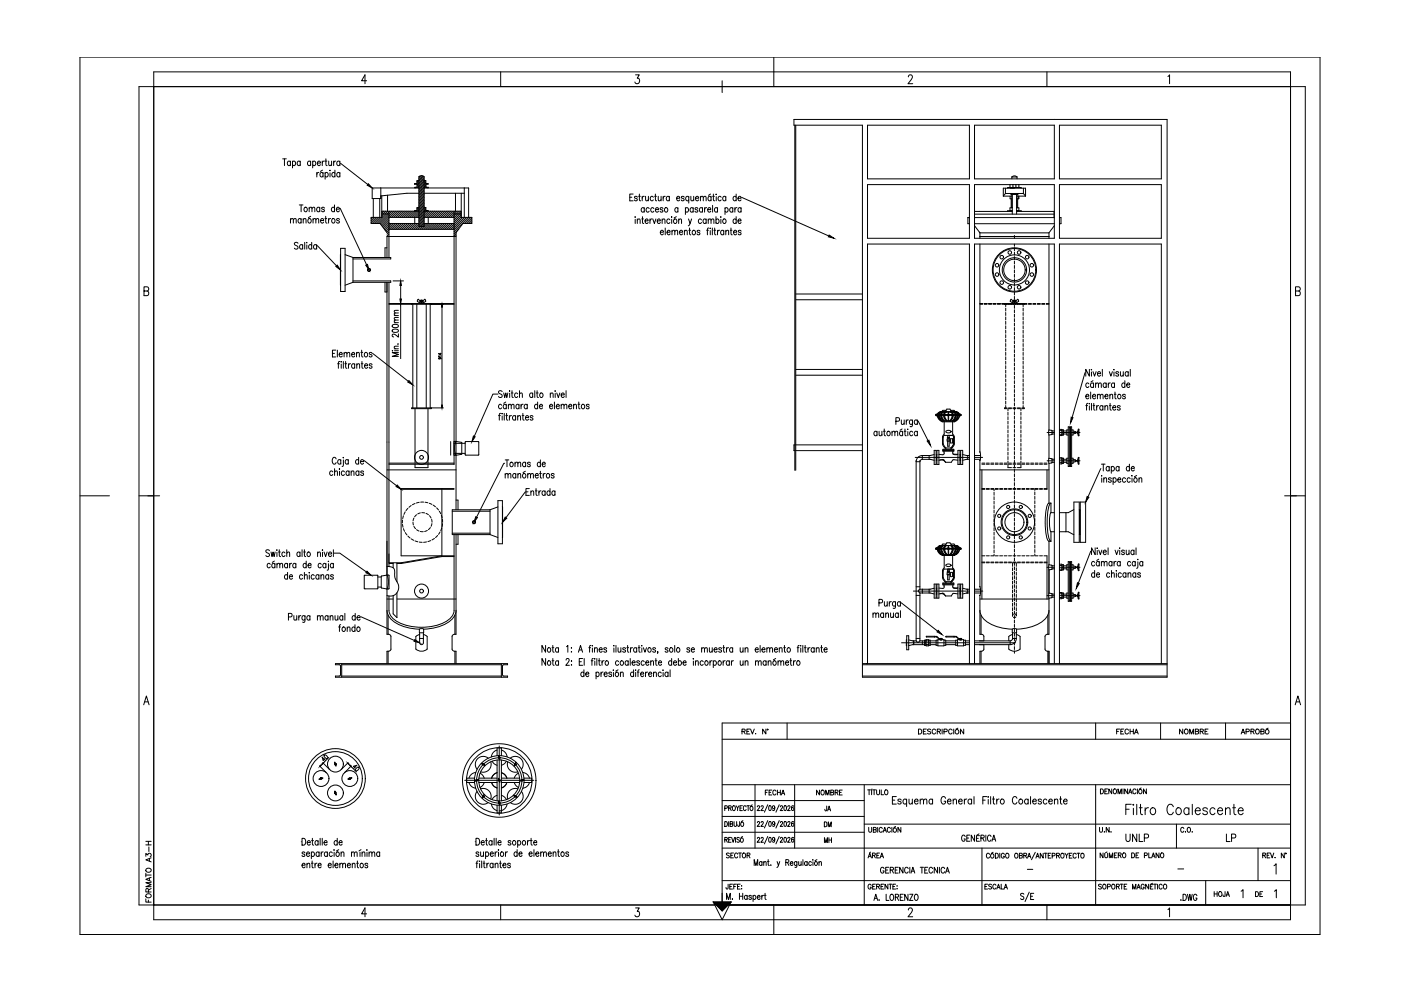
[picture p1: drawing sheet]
<svg xmlns="http://www.w3.org/2000/svg" width="420mm" height="297mm" viewBox="0 0 420 297" stroke-linecap="round" stroke-linejoin="round" font-family="sans-serif">
<!-- layer: Equipo -->
<g fill="none" stroke="#000" stroke-width=".3">
<path d="M46.1 26h340.9v245.3h-340.9zM238.1 35.8h111.9v167.2h-91.4v-165.5h-20.5zM238.4 37.5v103.5M238.6 37.5v103.5M260.2 37.5h30.5v16.1h-30.5zM292.3 37.5h23.9v16.1h-23.9zM317.7 37.5h30.6v16.1h-30.6zM84.8 47.6h1.1M85.3 47.6v2M87.1 48.6l-.2-.2a.61 .61 0 0 0-.7 .6 .61 .61 0 0 0 .7 .5l.2-.1M87.1 48.3v1.3M87.7 48.6l.2-.2a.61 .61 0 0 1 .8 .6 .61 .61 0 0 1-.8 .5l-.2-.1"/>
<path d="M87.7 48.3v2M90.1 48.6l-.2-.2a.61 .61 0 0 0-.8 .6 .61 .61 0 0 0 .8 .5l.2-.1M90.1 48.3v1.3M93.2 48.6l-.2-.2a.61 .61 0 0 0-.8 .6 .61 .61 0 0 0 .8 .5l.2-.1M93.2 48.3v1.3M93.8 48.6l.1-.2a.61 .61 0 0 1 .8 .6 .61 .61 0 0 1-.8 .5l-.1-.1M93.8 48.3v2M95 51.7v1.3M95.2 48.9h.9l-.2-.5a.61 .61 0 0 0-.7 .6 .61 .61 0 0 0 .7 .5l.2-.1M95.6 51.7l-.4 .1-.2 .5M96.6 48.3v1.3M96.7 51l-.6 .4"/>
<path d="M96.9 52l-.2-.2a.61 .61 0 0 0-.8 .6 .61 .61 0 0 0 .8 .5l.2-.1M96.9 51.7v1.3M97.3 48.3l-.4 .1-.3 .5M97.5 52l.1-.2a.61 .61 0 0 1 .8 .6 .61 .61 0 0 1-.8 .5l-.1-.1M97.5 48.3h.5M97.5 51.7v2M97.7 47.6v1.7l.1 .2 .3 .1M98.6 48.3l.1 1.2 .3 .1 .4-.3M99 51v.2zM99 51.8v1.2M99.4 48.3v1.3M100.1 48.3v1.3"/>
<path d="M100.4 52l-.1-.2a.61 .61 0 0 0-.8 .6 .61 .61 0 0 0 .8 .5l.1-.1M100.4 51v2M100.7 48.3l-.4 .1-.2 .5M101.9 48.6l-.1-.2a.61 .61 0 0 0-.8 .6 .61 .61 0 0 0 .8 .5l.1-.1M101.9 52l-.1-.2a.61 .61 0 0 0-.8 .6 .61 .61 0 0 0 .8 .5l.1-.1M101.9 48.3v1.3M101.9 51.7v1.3M102.1 49l8.2 6.3M111.9 59.5v5.7M113.9 59.5v5.7M114.2 56.3v3.2h-2.6v-3.2h14M114.5 58.7v6.5"/>
<path d="M116.2 58.5v4.8M124.5 55l-.1 .2M124.8 56.1l-.2 .2M125 55l-.2 .2M125 54.2v.8h-.6v.2h.7v.9h-.7v.2M125.5 54.1l-.5 .4M125.5 54.1h.1zM125.5 54.1l-.5 .1M125.6 57.9h-3.6l-7.8 .8M125.6 53v14.9h1.6M125.6 53l.8-.4 .8 .4M125.8 52.8l-.2 .2"/>
<path d="M126.4 52.7l-.8 .8M126.8 52.7l-1.2 1.2M127.1 52.9l-2.1 2.1M127.2 53.3l-2.1 2.1M127.2 53.7l-2.1 2.1M127.2 57.8l-1.6 1.5M127.2 58.2l-1.6 1.6M127.2 58.7l-1.6 1.6M127.2 59.1l-1.6 1.6M127.2 59.6l-1.6 1.6M127.2 57.3l-1.6 1.6M127.2 56.4l-1.6 1.6"/>
<path d="M127.2 56.9l-1.6 1.5M127.2 56.3h13.3v8.9M127.2 57.9h12M127.2 53v14.9M127.2 54.1h.1M127.3 54.1l-2.3 2.2M127.3 54.1h-.1M127.3 54.1l.4 .1-2.2 2.1M127.7 54.6l-2.1 2M127.7 55l-2.1 2.1M127.7 55h.7v.2h-.7v.9h.7v.2M127.7 54.2v.8"/>
<path d="M127.7 55.4l-2.1 2.1M127.7 55.9l-.4 .4M127.9 56.1l-.2 .2M128.2 55l-.3 .2M128.4 56.1l-.2 .2M136.6 57.9v5.4M138.3 57.9v7.3M139.2 56.3v8.9M188.9 59.1h.6M189.9 58.2h-1v2h1M191.1 59.1l-.3-.3-.5 .3 .7 .5v.5l-.4 .1-.3-.3M191.5 58.8h.6"/>
<path d="M191.7 58.2v1.6l.1 .3 .3 .1M192.6 58.8v1.4M193.2 58.8l-.4 .1-.2 .5M193.6 58.8l.1 1.3 .4 .1 .4-.4M194.5 58.8v1.4M195.9 59.1l-.1-.2a.61 .61 0 0 0-.8 .6 .61 .61 0 0 0 .8 .6l.1-.2M196.3 58.8h.6M196.6 58.2v1.6l.3 .4M197.4 58.8l.1 1.3 .4 .1 .4-.4M198.3 58.8v1.4M198.9 58.8v1.4M199.5 58.8l-.4 .1-.2 .5"/>
<path d="M200.7 59.1l-.1-.2a.61 .61 0 0 0-.8 .6 .61 .61 0 0 0 .8 .6l.1-.2M200.7 58.8v1.4M202.9 59.4h1l-.2-.5a.61 .61 0 0 0-.8 .6 .61 .61 0 0 0 .8 .6l.2-.2M205.2 59.1l-.3-.3-.5 .1v.4l.7 .3 .1 .3-.3 .3-.6-.3M206.6 59.1l-.2-.2a.61 .61 0 0 0-.8 .6 .61 .61 0 0 0 .8 .6l.2-.2M206.6 58.8v2.1M207.2 58.8l.1 1.3 .4 .1 .3-.4M208 58.8v1.4M208.6 59.4h.9l-.1-.5a.61 .61 0 0 0-.8 .6 .61 .61 0 0 0 .8 .6l.1-.2M210.1 59.2l.3-.4 .4 .1 .1 1.3M210.1 58.8v1.4M210.9 59.2l.4-.4 .4 .1 .1 1.3"/>
<path d="M213.1 58.2l-.6 .3M213.2 59.1l-.1-.2a.61 .61 0 0 0-.8 .6 .61 .61 0 0 0 .8 .6l.1-.2M213.2 58.8v1.4M213.7 58.8h.6M213.9 58.2v1.6l.4 .4M214.8 58.2v.2zM214.8 58.9v1.3M216.3 59.1l-.2-.2a.61 .61 0 0 0-.8 .6 .61 .61 0 0 0 .8 .6l.2-.2M217.7 59.1l-.2-.2a.61 .61 0 0 0-.8 .6 .61 .61 0 0 0 .8 .6l.2-.2M217.7 58.8v1.4M220.8 59.1l-.2-.2a.61 .61 0 0 0-.8 .6 .61 .61 0 0 0 .8 .6l.2-.2M220.8 58.2v2"/>
<path d="M221.3 59.4h.9l-.1-.5a.61 .61 0 0 0-.8 .6 .61 .61 0 0 0 .8 .6l.1-.2M222.4 59.2l26.1 11.5M260.2 55.3h30.5v16.1h-30.5zM292.3 55.3h23.9v16.1h-23.9zM300.9 58.8v-2.4h6.7v2.4M300.9 58.8h2.6M301.5 58h5.4M301.5 58l-.6 .8M301.5 56.4v1.6M302.2 56.4v-.2h4v.2M302.9 58.8v.8h.6M303 55.3l-.1 .8h.9"/>
<path d="M303.2 58v.3h2.1v-.3M303.3 59.6v2.6M303.4 53l.8-.3 .8 .3M303.5 53.6v-.5h1.5v.5M303.5 58.3v3.9M303.6 58.3v5.9M303.7 55.3l.1 .1M303.8 55.4v.7M303.8 56.1h.9M303.8 55.3v.1M304.6 55.3l.1 .1M304.7 55.4v.7"/>
<path d="M304.7 56.1h.9M304.7 55.3v.1M304.9 58.3v5.9M305 58.3v3.9M305 58.8h2.6M305.2 59.6v2.7M305.5 58.8v.8h-.5M305.6 55.4v.7M306.9 58l.7 .8M306.9 56.4v1.6M317.7 55.3h30.6v16.1h-30.6zM87.1 65.9l.4-.4 .4 .1 .1 1.3"/>
<path d="M87.1 65.5v1.4M88 65.9l.4-.4 .4 .1v1.3M89.4 72.9l-.4-.3-.7 .3 .1 .5 1 .7v.3l-.4 .3-.7-.3M89.8 61.4h1.1M90.3 65.8l-.1-.2a.61 .61 0 0 0-.8 .6 .61 .61 0 0 0 .8 .6l.1-.2M90.3 61.4v2.1M90.3 65.5v1.4M90.8 73.6l-.2-.2a.61 .61 0 0 0-.8 .6 .61 .61 0 0 0 .8 .6l.2-.2M90.8 73.3v1.4M90.9 65.9l.4-.4 .4 .1 .1 1.3M90.9 65.5v1.4M91.4 72.6v2.1"/>
<path d="M92 72.6v.2zM92 73.4v1.3M92.7 62.5l.4-.4 .4 .1 .1 1.3M92.7 62.1v1.4M93.2 64.8l-.7 .4M93.5 73.6l-.2-.2a.61 .61 0 0 0-.8 .6 .61 .61 0 0 0 .8 .6l.2-.2M93.5 72.6v2.1M93.6 62.5l.4-.4 .3 .1 .1 1.3M93.9 65.9l.4-.4 .4 .1v1.3M93.9 65.5v1.4M94.7 65.9l.4-.4 .4 .1 .1 1.3M95 73.6l-.2-.2a.61 .61 0 0 0-.8 .6 .61 .61 0 0 0 .8 .6l.2-.2"/>
<path d="M95 73.3v1.4M95.1 73.7l5.8 6M95.9 62.4l-.2-.2a.61 .61 0 0 0-.7 .6 .61 .61 0 0 0 .7 .6l.2-.2M95.9 62.1v1.4M96.1 66.1h1l-.2-.5a.61 .61 0 0 0-.8 .6 .61 .61 0 0 0 .8 .6l.2-.2M97.3 62.4l-.3-.3-.6 .3 .8 .5v.5l-.5 .1-.3-.3M97.4 65.5h.6M97.7 64.8v1.7l.4 .4M98.5 65.5v1.4M99.2 65.5l-.4 .1-.3 .5M100.3 62.4l-.1-.2a.61 .61 0 0 0-.8 .6 .61 .61 0 0 0 .8 .6l.1-.2M100.3 61.4v2.1"/>
<path d="M100.9 62.7h.9l-.1-.4a.63 .63 0 0 0-.9 .4 .63 .63 0 0 0 .7 .8l.3-.3M101.8 65.8l-.3-.3-.5 .1v.4l.7 .3 .1 .3-.3 .3-.6-.3M102 62.5l7.9 16.9M102.1 76.3h.1M102.1 74.4h1.4v13h-1.4zM103.5 76.3l2.4 .9M105.9 77.2h11.3v.4h-11.3M105.9 77.2v7.4M111.7 65.2l-.4 .3M112.3 65.2l-1 .9M112.9 65.2l-1.6 1.5M113.4 65.2l-1.8 1.8"/>
<path d="M114 67l2.1 2.7M114 65.2l-1.8 1.8M114.5 63.5l.7 .6M114.5 64l.1 .1M114.5 64.1h2.1M115 63.3l.8 .8M115.1 64.1l-.6 .6M115.5 63.3l.9 .8M115.7 64.1l-2.9 2.9M116.1 74.3h-.6v2.9M116.1 63.3l1.9 1.9M116.2 64.1l-2.8 2.9"/>
<path d="M116.6 63.4v13.8M116.6 64.3l-2.6 2.7M116.6 64.9l-2.4 2.4M116.6 65.5l-2.1 2.1M116.6 66.1l-1.9 1.9M116.6 66.7l-1.6 1.6M116.6 67.2l-1.4 1.5M116.6 67.8l-1.1 1.2M116.6 68.4l-.9 .9M116.6 69l-.6 .7M116.6 69.6l-.5 .6M116.6 70.2l-.5 .6"/>
<path d="M116.6 70.8l-.1 .1M116.6 64.4l.8 .8M116.6 65l.2 .2M116.6 67.3l1.5 1.4M116.6 67.9l.9 .8M116.6 68.5l.3 .2M116.6 67h9M116.6 68.7h19.6M116.7 63.3l1.9 1.9M116.9 67l1.7 1.7M117.3 63.3l1.9 1.9M117.5 67l1.7 1.7"/>
<path d="M117.9 63.3l1.9 1.9M118.1 67l1.7 1.7M118.5 63.3l1.8 1.9M118.6 67l1.8 1.7M119.1 63.3l1.8 1.9M119.2 67l1.8 1.7M119.7 63.3l1.8 1.9M119.8 67l1.8 1.7M120.3 63.3l1.8 1.9M120.4 67l1.8 1.7M120.8 63.3l1.9 1.9M121 67l1.8 1.7"/>
<path d="M121.4 63.3l1.9 1.9M121.6 67l1.7 1.7M122 63.3l1.9 1.9M122.2 67l1.7 1.7M122.6 63.3l1.9 1.9M122.8 67l1.7 1.7M123.2 63.3l1.8 1.9M123.3 67l1.8 1.7M123.8 63.3l1.8 1.9h-9M123.9 67l1.8 1.7M124.4 63.3l1.2 1.3M124.4 65.2v1.8"/>
<path d="M124.5 67l1.8 1.7M124.6 63.1l-.2 .2M125 63.3l.6 .7M125.5 62.2h.1zM125.5 62.2h-.5v.9h-.6v.2M125.5 62.2l-.5 .5M125.5 63.3l.1 .1M125.6 63.3h-11.1v1.9h-3.2v1.8h2.7M126 67.9l.9 .8M126.6 67.9l.9 .8M127.2 67.9l.8 .8M127.2 60.1l-1.6 1.5"/>
<path d="M127.2 61l-2.4 2.3M127.2 61.4l-1.9 1.9M127.2 61.9l-1.6 1.5M127.2 64.6l-1.6 1.5M127.2 65l-1.6 1.6M127.2 65.5l-1.6 1.5M127.2 65.9l-1.6 1.6-.5-.5M127.2 66.4l-1.5 1.5M127.2 66.8l-1 1.1M127.2 63.3h11.1v1.9h3.2v1.8h-2.7l-2 2.7v83.1M127.2 63.8l1.4 1.4M127.2 64.4l.8 .8"/>
<path d="M127.2 64.9l.2 .3M127.2 67.3l1.4 1.4M127.2 60.5l-1.6 1.6M127.2 63.7l-1.6 1.5M127.2 64.1l-1.6 1.6M127.2 67.3l-.6 .6M127.2 67.7l-.1 .2M127.2 67h9M127.2 62.2h.1M127.3 62.2h-.1M127.3 62.2h.4M127.3 63.3l1.9 1.9"/>
<path d="M127.3 62.2l-1.7 1.7M127.5 67l1.7 1.7M127.7 62.3l-2.1 2M127.7 62.7l-2.1 2.1M127.7 62.3v.8h.7v.2M127.8 63.1l-.2 .2M127.9 63.3l1.8 1.9M128 67l1.8 1.7M128.2 63.1l-.2 .2M128.4 65.2v1.8M128.5 63.3l1.8 1.9M128.6 67l1.8 1.7"/>
<path d="M129.1 63.3l1.8 1.9M129.2 67l1.8 1.7M129.7 63.3l1.8 1.9M129.8 67l1.8 1.7M130.2 63.3l1.9 1.9M130.4 67l1.8 1.7M130.8 63.3l1.9 1.9M131 67l1.7 1.7M131.4 63.3l1.9 1.9M131.6 67l1.7 1.7M132 63.3l1.9 1.9M132.2 67l1.7 1.7"/>
<path d="M132.6 63.3l1.8 1.9M132.8 67l1.7 1.7M133.2 63.3l1.8 1.9M133.3 67l1.8 1.7M133.8 63.3l1.8 1.9M133.9 67l1.8 1.7M134.4 63.3l1.8 1.8-9 .1M134.5 67l1.7 1.7M134.9 63.3l1.3 1.2M135.1 67l1.1 1.1M135.5 63.3l.9 .8M135.7 67l.5 .5"/>
<path d="M136.1 63.3l.8 .8M136.2 63.4v75.8M136.2 64.1h2.1M136.2 64.1v.1M136.7 63.3l.8 .8M136.8 70.9h-20.7v6.3M136.8 70l-.6 .6M136.8 70.6l-.3 .3M136.8 64.1l-.6 .7M137.3 63.3l.8 .8M137.4 64.1l-1.2 1.2M137.6 68.6l-1.4 1.4"/>
<path d="M137.9 63.3l.4 .4M138 64.1l-1.8 1.8M138.3 64.4l-2.1 2.1M138.3 65l-2.1 2.1M138.7 65.2l-2.5 2.5M139.3 65.2l-3.1 3.1M139.9 65.2l-3.7 3.7M140.5 65.2l-4.3 4.3M141.1 65.2l-1.9 1.8M141.5 65.3l-1.7 1.7M141.5 65.9l-1.1 1.1M141.5 66.5l-.5 .5"/>
<path d="M190.5 64.9v.2zM190.5 65.7v1.3M191.1 66l.4-.4 .4 .1 .1 1.3M191.1 65.6v1.4M192.4 65.6h.6M192.7 64.9v1.7l.1 .3 .3 .1M193.2 62.5l-.1-.2a.61 .61 0 0 0-.8 .6 .61 .61 0 0 0 .8 .6l.1-.2M193.2 62.2v1.4M193.4 66.2h1l-.1-.4a.63 .63 0 0 0-.9 .4 .63 .63 0 0 0 .7 .8l.3-.3M194.7 62.5l-.2-.2a.61 .61 0 0 0-.8 .6 .61 .61 0 0 0 .8 .6l.2-.2M194.9 65.6v1.4M195.5 65.6l-.3 .1-.3 .5"/>
<path d="M195.8 65.6l.4 1.4 .5-1.4M196.1 62.5l-.2-.2a.61 .61 0 0 0-.8 .6 .61 .61 0 0 0 .8 .6l.2-.2M196.6 62.8h.9l-.2-.5a.61 .61 0 0 0-.8 .6 .61 .61 0 0 0 .8 .6l.2-.2M197.1 66.2h.9l-.1-.4a.63 .63 0 0 0-.9 .4 .63 .63 0 0 0 .7 .8l.3-.3M198 69.6h1l-.2-.5a.61 .61 0 0 0-.8 .6 .61 .61 0 0 0 .8 .6l.2-.2M198.6 66l.4-.4 .3 .1 .1 1.3M198.6 65.6v1.4M198.8 62.5l-.3-.3-.6 .3 .8 .5v.5l-.4 .1-.4-.3M199.5 68.3v2.1M200 69.6h1l-.2-.5a.61 .61 0 0 0-.8 .6 .61 .61 0 0 0 .8 .6l.2-.2M200.9 65.9l-.2-.2a.61 .61 0 0 0-.7 .6 .61 .61 0 0 0 .7 .6l.2-.2M201.4 64.9v.2z"/>
<path d="M201.4 65.7v1.3M201.5 69.4l.4-.4 .4 .1 .1 1.3M201.5 69v1.4M202.4 69.4l.4-.4 .4 .1v1.3M202.8 64.9l-.7 .4M203.3 62.5l-.1-.2a.61 .61 0 0 0-.8 .6 .61 .61 0 0 0 .8 .6l.1-.2M203.3 62.2v1.4M203.5 66l.4-.4 .4 .1 .1 1.3M203.5 65.6v1.4M203.8 69.6h.9l-.1-.5a.61 .61 0 0 0-.8 .6 .61 .61 0 0 0 .8 .6l.1-.2M205.2 69.4l.4-.4 .4 .1 .1 1.3M205.2 69v1.4"/>
<path d="M205.6 62.5l.1-.2a.61 .61 0 0 1 .8 .6 .61 .61 0 0 1-.8 .6l-.1-.2M205.6 62.2v2.1M206.5 65.6l.5 1.4 .4-1.4M206.6 69h.5M206.8 68.3v1.7l.4 .4M207 67l-.6 .7M207.9 62.5l-.2-.2a.61 .61 0 0 0-.8 .6 .61 .61 0 0 0 .8 .6l.2-.2M207.9 62.2v1.4M209.3 62.5l-.3-.3-.6 .3 .8 .5v.5l-.5 .1-.3-.3M209.9 69.3l-.3-.3-.5 .1v.4l.7 .3 .1 .3-.3 .3-.6-.3M210.4 65.9l-.2-.2a.61 .61 0 0 0-.8 .6 .61 .61 0 0 0 .8 .6l.2-.2M210.7 62.5l-.2-.2a.61 .61 0 0 0-.8 .6 .61 .61 0 0 0 .8 .6l.2-.2"/>
<path d="M210.7 62.2v1.4M211.3 62.2v1.4M211.8 65.9l-.2-.2a.61 .61 0 0 0-.8 .6 .61 .61 0 0 0 .8 .6l.2-.2M211.8 65.6v1.4M211.9 62.2l-.4 .1-.2 .5M211.9 69h.6M212.2 62.8h1l-.2-.5a.61 .61 0 0 0-.8 .6 .61 .61 0 0 0 .8 .6l.2-.2M212.4 66l.4-.4 .4 .1v1.3M212.4 65.6v1.4M212.5 68.3l-.4 .4v1.7M213 68.3v.2zM213 69.1v1.3"/>
<path d="M213.2 66l.4-.4 .4 .1 .1 1.3M213.6 68.3v2.1M213.7 61.5v2.1M214.1 69h.5M214.3 68.3v1.7l.4 .4M214.7 65.9l.2-.2a.61 .61 0 0 1 .8 .6 .61 .61 0 0 1-.8 .6l-.2-.2M214.7 64.9v2.1M215.2 62.5l-.2-.2a.61 .61 0 0 0-.8 .6 .61 .61 0 0 0 .8 .6l.2-.2M215.2 62.2v1.4M215.2 69v1.4M215.8 69l-.4 .1-.2 .5M216.2 64.9v.2z"/>
<path d="M216.2 65.7v1.3M217.1 69.3l-.2-.2a.61 .61 0 0 0-.8 .6 .61 .61 0 0 0 .8 .6l.2-.2M217.1 69v1.4M217.4 62.5l.2-.2a.61 .61 0 0 1 .8 .6 .61 .61 0 0 1-.8 .6l-.2-.2M217.4 62.2v2.1M217.7 69.4l.4-.4 .3 .1 .1 1.3M217.7 69v1.4M219 69h.5M219.2 68.3v1.7l.4 .4M219.8 62.5l-.2-.2a.61 .61 0 0 0-.8 .6 .61 .61 0 0 0 .8 .6l.2-.2M219.8 62.2v1.4M220 69.6h.9l-.1-.5a.61 .61 0 0 0-.8 .6 .61 .61 0 0 0 .8 .6l.1-.2"/>
<path d="M220.4 62.2v1.4M220.8 65.9l-.2-.2a.61 .61 0 0 0-.8 .6 .61 .61 0 0 0 .8 .6l.2-.2M220.8 64.9v2.1M221 62.2l-.4 .1-.2 .5M221.3 66.2h.9v-.4a.63 .63 0 0 0-1 .4 .63 .63 0 0 0 .7 .8l.3-.3M222.2 62.5l-.1-.2a.61 .61 0 0 0-.8 .6 .61 .61 0 0 0 .8 .6l.1-.2M222.2 69.3l-.3-.3-.4 .1v.4l.7 .3v.3l-.3 .3-.5-.3M222.2 62.2v1.4M290.7 65.2h-.4v1.9h.4M292.3 67.1h23.9M292.3 63.4h11.3M292.3 65.2h23.9"/>
<path d="M292.3 64.2h23.8M292.3 67.6l1.6 2.2M293.7 69.6l.2 .2M293.9 69.8v1.6M293.9 73.1v62.4M293.9 70.9h20.7M293.9 69.8h20.7M303.3 62.2h.3M303.3 62.2l-.4 .1v.8h.7M303.3 62.2l.3 .1M303.6 63.2h-1.4v.2M304.2 70.6v.8"/>
<path d="M304.2 73.1v.7M304.2 74.3v.8M304.2 75.6v.9M304.2 76.9v.9M304.2 78.2v.9M304.2 79.6v.9M304.9 63.4h11.2v1.8M304.9 63.2h1.3v.2M304.9 62.2h.2M305.1 62.2l-.2 .1M305.1 62.2l.5 .1M305.6 62.3v.8"/>
<path d="M305.6 63.1h-.7M314.6 69.8v1.6M314.6 73.1v55.8M316.2 67.6l-1.6 2.2M317.7 65.2h.5v1.9h-.5M102.1 85.5h.1M105.9 84.2h11.3v.4h-11.3M105.9 84.6l-2.4 .9M115.5 84.6v2.9h.6M116.1 84.6v105.5h.3M116.6 84.6v85.2M116.6 91.2h19.6"/>
<path d="M116.6 91h19.6M117.7 98.9l1-.3 .8 .5a1.05 1.05 0 0 1-1 .5 1.05 1.05 0 0 1-.9-.5zM117.7 97.4l1-.2 .8 .4a1.06 1.06 0 0 1-1.9 0zM117.9 84.2h3.1M118.2 96.7h1.3M118.2 94.6h1.3M119.5 95.9l-1.2 .1-.1 .4 .4 .3M119.5 95.2h-1.2l-.1 .4 .4 .3M119.5 93.8l-1.2 .1-.1 .3 .4 .4M119.5 93l-1.2 .1-.1 .3 .4 .4M120.2 85.6v4M120.2 91v16.5"/>
<path d="M123.5 91v.2M123.8 91.2v31.1M125 91.2v31.1M125.8 91h1.2M126.1 90.3l-.8-.5-.2 .5 .8 .5M126.2 90v.3h.4v-.3M126.2 90h.4M126.2 90v.3M126.4 90.3h-.5v.5h.5M126.4 90.3v.5M126.4 90.3h.5v.5h-.5M126.6 90v.3"/>
<path d="M126.7 90.3l.7-.6 .3 .5-.8 .6M127.8 91.2v31.1M129 91.2v31.1M129.4 91v.2M132.6 92.1v29.3M238.6 89.8h20M238.6 88.1h20M293.9 91.2h.8M293.9 91h.8M295.1 91h.9M295.2 91.2h.8M296.5 91h.9"/>
<path d="M296.5 91.2h.9M297.8 91h.9M297.8 91.2h.9M299.1 91h.9M299.1 91.2h.9M300.5 91h7.5M300.5 91.2h7.5M301.3 91v.2M301.6 91.2v.7M301.6 92.3v.9M301.6 93.7v.9M301.6 95v.9"/>
<path d="M301.6 96.3v.9M301.6 97.7v.8M301.6 99v.9M303.7 91h1.1M303.7 90.3h1v.5h-1zM303.9 90.3l-.7-.5-.2 .5 .7 .5M304 90v.3h.5l-.1-.3M304 90h.4M304.1 90v.3M304.2 80.9v.9M304.2 82.2v.9M304.2 83.6v.8"/>
<path d="M304.2 84.9v.9M304.2 86.2v.9M304.2 87.5v.9M304.2 88.9v.9M304.2 90.2v.9M304.2 91.5v.9M304.2 92.9v.8M304.2 94.2v.9M304.2 95.5v.9M304.2 96.8v.9M304.2 98.2v.9M304.2 99.5v.9"/>
<path d="M304.4 90v.3M304.6 90.3l.7-.6 .2 .6-.8 .5M306.8 91.2v.7M306.8 92.3v.9M306.8 93.7v.9M306.8 95v.9M306.8 96.3v.9M306.8 97.7v.8M306.8 99v.9M307.2 91v.2M308.4 91.2h.9M308.4 91h.9"/>
<path d="M309.8 91.2h.8M309.8 91h.8M311.1 91.2h.9M311.1 91h.9M312.4 91.2h.9M312.4 91h.9M313.7 91.2h.9M313.7 91h.9M99.7 105.9h.6M100.7 105h-1v2h1M101.2 105v2M101.2 109h.6"/>
<path d="M101.7 106.2h.9l-.1-.5a.61 .61 0 0 0-.8 .6 .61 .61 0 0 0 .8 .6l.1-.2M101.9 108.3l-.4 .4v1.7M102.3 108.3v.2zM102.3 109.1v1.3M103 108.3v2.1M103.2 106l.4-.4 .4 .1v1.3M103.2 105.6v1.4M103.4 109h.6M103.7 108.3v1.7l.3 .4M104 106l.4-.4 .4 .1 .1 1.3M104.5 109v1.4M105.1 109l-.4 .1-.2 .5"/>
<path d="M105.4 106.2h1l-.2-.5a.61 .61 0 0 0-.8 .6 .61 .61 0 0 0 .8 .6l.2-.2M106.4 109.3l-.2-.2a.61 .61 0 0 0-.8 .6 .61 .61 0 0 0 .8 .6l.2-.2M106.4 109v1.4M106.9 106l.4-.4 .4 .1 .1 1.3M106.9 105.6v1.4M107 109.4l.4-.4 .4 .1 .1 1.3M107 109v1.4M108.2 105.6h.6M108.3 109h.6M108.5 105v1.6l.4 .4M108.5 108.3v1.7l.4 .4M109.3 109.6h1l-.2-.5a.61 .61 0 0 0-.8 .6 .61 .61 0 0 0 .8 .6l.2-.2"/>
<path d="M111.6 105.9l-.3-.3-.6 .3 .8 .5v.5l-.5 .1-.3-.3M111.6 109.3l-.3-.3-.5 .1v.4l.7 .3 .1 .3-.3 .3-.6-.3M111.7 106l10.8 8.3M117.6 105.1h.2zM118.2 104.5h1.3M118.3 105.1h1.2M119.3 103.1h.2zM119.5 105.7h-1.9l1.9 .6-1.9 .5h1.9M119.5 103.8h-1.2l-.1 .4 .4 .3M119.5 100.1v1l-1.5-1-.4 .3v.3l.5 .3M131.8 107.2l.2 .1a.24 .24 0 0 1-.3 .3 .24 .24 0 0 1-.2-.3 .42 .42 0 0 1 .5-.2 .42 .42 0 0 1 .3 .5h-.1M132.1 105.8v.5l-.6-.3h.8"/>
<path d="M132.3 106.7h-.8l.2 .2M149.3 118.1h-1.5l-5.6 12.7M150.6 117.4l-.4-.3-.7 .3 .2 .5 .9 .7v.2l-.4 .3-.7-.3M151.1 117.8l.3 1.3 .3-1.3 .3 1.3 .3-1.3M152.9 117.1v.2zM152.9 117.9v1.2M153.3 117.8h.6M153.6 117.1v1.7v.2l.3 .1M155.3 118.1l-.2-.2a.61 .61 0 0 0-.8 .6 .61 .61 0 0 0 .8 .5l.2-.2M155.8 118.2l.4-.4 .4 .1 .1 1.2M155.8 117.1v2M159.8 118.1l-.2-.2a.61 .61 0 0 0-.8 .6 .61 .61 0 0 0 .8 .5l.2-.2"/>
<path d="M159.8 117.8v1.3M160.4 117.1v2M160.8 117.8h.6M161.1 117.1v1.7v.2l.4 .1M165 118.2l.4-.4 .4 .1 .1 1.2M165 117.8v1.3M166.5 117.1v.2zM166.5 117.9v1.2M167 117.8l.4 1.3 .5-1.3M168.3 118.4h.9l-.1-.5a.61 .61 0 0 0-.8 .6 .61 .61 0 0 0 .8 .5l.1-.2M169.8 117.1v2M238.6 110.7h20"/>
<path d="M238.6 112.5h20M301.6 100.3v.9M301.6 101.6v.9M301.6 103v.9M301.6 104.3v.9M301.6 105.6v.9M301.6 107v.8M301.6 108.3v.9M301.6 109.6v.9M301.6 110.9v.9M301.6 112.3v.9M301.6 113.6v.9"/>
<path d="M301.6 114.9v.9M301.6 116.3v.8M301.6 117.6v.9M301.6 118.9v.9M304.2 100.8v.9M304.2 102.1v.9M304.2 103.5v.9M304.2 104.8v.9M304.2 106.1v.9M304.2 107.5v.8M304.2 108.8v.9M304.2 110.1v.9"/>
<path d="M304.2 111.4v.9M304.2 112.8v.9M304.2 114.1v.9M304.2 115.4v.9M304.2 116.8v.9M304.2 118.1v.9M304.2 119.4v.9M306.8 100.3v.9M306.8 101.6v.9M306.8 103v.9M306.8 104.3v.9M306.8 105.6v.9"/>
<path d="M306.8 107v.8M306.8 108.3v.9M306.8 109.6v.9M306.8 110.9v.9M306.8 112.3v.9M306.8 113.6v.9M306.8 114.9v.9M306.8 116.3v.8M306.8 117.6v.9M306.8 118.9v.9M325.5 111.7l-4 13.4M325.6 118.8h1l-.2-.5a.61 .61 0 0 0-.8 .6 .61 .61 0 0 0 .8 .5l.2-.2"/>
<path d="M326.6 115.1l-.2-.2a.61 .61 0 0 0-.8 .6 .61 .61 0 0 0 .8 .6l.2-.2M326.7 110.7v2.1l-1.1-2.1v2.1M327.1 117.5v2M327.3 110.7v.2zM327.3 111.5v1.3M327.6 118.8h1l-.2-.5a.61 .61 0 0 0-.8 .6 .61 .61 0 0 0 .8 .5l.2-.2M327.8 111.4l.5 1.4 .4-1.4M327.8 114.1l-.6 .4M328 115.1l-.2-.2a.61 .61 0 0 0-.8 .6 .61 .61 0 0 0 .8 .6l.2-.2M328 114.8v1.3M328.6 115.2l.4-.4 .3 .1 .1 1.2M328.6 114.8v1.3"/>
<path d="M329.1 112h.9l-.1-.5a.61 .61 0 0 0-.8 .6 .61 .61 0 0 0 .8 .6l.1-.2M329.1 118.6l.4-.4 .4 .1 .1 1.2M329.1 118.2v1.3M329.4 115.2l.4-.4 .4 .1 .1 1.2M330 118.6l.4-.4 .3 .1 .1 1.2M330.6 110.7v2.1M331.4 118.8h.9l-.2-.5a.61 .61 0 0 0-.7 .6 .61 .61 0 0 0 .7 .5l.2-.2M331.8 115.1l-.2-.2a.61 .61 0 0 0-.8 .6 .61 .61 0 0 0 .8 .6l.2-.2M331.8 114.8v1.3M332.4 114.8v1.3M332.7 111.4l.4 1.4 .5-1.4M332.8 118.6l.4-.4 .4 .1 .1 1.2"/>
<path d="M332.8 118.2v1.3M333 114.8l-.4 .1-.2 .5M334.1 110.7v.2zM334.1 111.5v1.3M334.2 118.2h.5M334.2 115.1l-.1-.2a.61 .61 0 0 0-.8 .6 .61 .61 0 0 0 .8 .6l.1-.2M334.2 114.8v1.3M334.4 117.5v1.7l.4 .3M335.5 111.7l-.3-.3-.6 .3 .8 .5v.5l-.5 .1-.3-.3M336 111.4l.1 1.3 .4 .1 .4-.4M336.9 111.4v1.4M337.3 115.1l-.1-.2a.61 .61 0 0 0-.8 .6 .61 .61 0 0 0 .8 .6l.1-.2"/>
<path d="M337.3 114.1v2M337.5 118.5l-.3-.3-.5 .1v.4l.7 .3 .1 .2-.3 .3-.6-.3M337.9 115.4h.9l-.1-.4a.63 .63 0 0 0-.9 .4 .63 .63 0 0 0 .7 .7l.3-.2M338.4 111.7l-.2-.2a.61 .61 0 0 0-.8 .6 .61 .61 0 0 0 .8 .6l.2-.2M338.4 111.4v1.4M339 110.7v2.1M100.8 137.6a.6 .6 0 0 0-.7-.5 .6 .6 0 0 0-.5 .8v.4a.6 .6 0 0 0 .5 .8 .6 .6 0 0 0 .7-.5M102.2 138.1l-.1-.2a.61 .61 0 0 0-.8 .5 .61 .61 0 0 0 .8 .6l.1-.2M102.2 137.8v1.3M103 137.1v.2zM103 137.9v1.5l-.4 .4M104.5 138.1l-.2-.2a.61 .61 0 0 0-.8 .5 .61 .61 0 0 0 .8 .6l.2-.2"/>
<path d="M104.5 137.8v1.3M107.6 138.1l-.2-.2a.61 .61 0 0 0-.8 .5 .61 .61 0 0 0 .8 .6l.2-.2M107.6 137.1v2M108.1 138.3h.9l-.1-.4a.61 .61 0 0 0-.8 .5 .61 .61 0 0 0 .8 .6l.1-.2M109.2 138.1l9.8 7.5M116.6 139.1h19.6M116.6 138.8h19.6M124.5 139.1v1.1h3.9v-1.1M124.5 122.5v16.3M128.4 122.5v16.3M129.4 122.3v.2h-5.9v-.2h9.5M135.2 132.4v4"/>
<path d="M136.2 136.4l.6 .1M136.2 135.9h3.3M136.2 132.9h3.3M136.8 132.3l-.6 .1M136.8 132.3l1.6 .3M136.8 132.3a5.5 5.5 0 0 0 0 4.2M138.4 132.6l.1 3.5-1.7 .4M139.5 132.5v3.8l.2 .1h3.8l.1-3.9M139.5 132.5l.2-.2 3.7 .1 .2 .1M149.5 124.6h.6M150.1 123.9l-.4 .4v1.6M150.4 121.5l-.1-.2a.61 .61 0 0 0-.8 .6 .61 .61 0 0 0 .8 .5l.1-.2"/>
<path d="M150.6 123.9v.2zM150.6 124.7v1.2M151.2 123.9v2M151.3 138.9h-.2l-8.2 16.1M151.5 137.9h1.1M151.7 124.6h.5M151.7 120.5l-.6 .4M151.8 121.5l-.1-.2a.61 .61 0 0 0-.8 .6 .61 .61 0 0 0 .8 .5l.1-.2M151.8 121.2v1.3M151.9 123.9v1.6l.4 .4M152 137.9v2M152.5 121.6l.4-.4 .3 .1 .1 1.2"/>
<path d="M152.5 121.2v1.3M152.8 124.6v1.3M153.3 121.6l.4-.4 .4 .1 .1 1.2M153.4 124.6l-.4 .1-.2 .5M154.4 138.9l.4-.4 .4 .1 .1 1.3M154.4 138.5v1.4M154.6 124.9l-.1-.2a.61 .61 0 0 0-.8 .6 .61 .61 0 0 0 .8 .5l.1-.2M154.6 124.6v1.3M155.3 125l.3-.4 .4 .1 .1 1.2M155.3 124.6v1.3M155.3 138.9l.4-.4 .4 .1 .1 1.3M155.6 121.5l-.1-.2a.61 .61 0 0 0-.8 .6 .61 .61 0 0 0 .8 .5l.1-.2"/>
<path d="M155.6 121.2v1.3M156.3 121.2v1.3M156.6 124.6h.5M156.8 123.9v1.6l.4 .4M156.9 121.2l-.4 .1-.2 .5M157.6 125.2h.9l-.1-.5a.61 .61 0 0 0-.8 .6 .61 .61 0 0 0 .8 .5l.1-.2M157.6 138.8l-.1-.2a.61 .61 0 0 0-.8 .6 .61 .61 0 0 0 .8 .6l.1-.2M157.6 138.5v1.4M158.1 121.5l-.1-.2a.61 .61 0 0 0-.8 .6 .61 .61 0 0 0 .8 .5l.1-.2M158.1 121.2v1.3M159 138.8l-.3-.3-.5 .3 .8 .5v.5l-.5 .1-.3-.3M159.8 124.9l-.3-.3-.4 .1v.4l.7 .3v.2l-.3 .3-.5-.3"/>
<path d="M161.2 121.5l-.1-.2a.61 .61 0 0 0-.8 .6 .61 .61 0 0 0 .8 .5l.1-.2M161.2 120.5v2M161.8 121.8h.9l-.1-.4a.63 .63 0 0 0-.9 .4 .63 .63 0 0 0 .7 .7l.3-.3M162.1 138.8l-.2-.2a.61 .61 0 0 0-.8 .6 .61 .61 0 0 0 .8 .6l.2-.2M162.1 137.9v2M162.6 139.1h.9l-.1-.5a.61 .61 0 0 0-.8 .6 .61 .61 0 0 0 .8 .6l.1-.2M164.8 121.8h.9v-.4a.63 .63 0 0 0-1 .4 .63 .63 0 0 0 .7 .7l.3-.3M166.3 120.5v2M166.8 121.8h1l-.1-.4a.63 .63 0 0 0-1 .4 .63 .63 0 0 0 .7 .7l.4-.3M168.3 121.6l.4-.4 .4 .1v1.2M168.3 121.2v1.3M169.1 121.6l.4-.4 .4 .1 .1 1.2"/>
<path d="M170.5 121.8h1l-.1-.4a.63 .63 0 0 0-1 .4 .63 .63 0 0 0 .8 .7l.3-.3M172 121.6l.4-.4 .4 .1 .1 1.2M172 121.2v1.3M173.3 121.2h.6M173.6 120.5v1.6v.3l.4 .1M176.7 121.5l-.3-.3-.6 .3 .8 .5v.4l-.5 .1-.3-.3M258.6 133.3h-20.5v1.8h20.5M263 129.5l-.1-.1a.61 .61 0 0 0-.8 .5 .61 .61 0 0 0 .8 .6l.1-.2M263 129.3v1.3M263.6 129.3l.1 1.2 .4 .1 .4-.4M264.5 129.3v1.3M265 129.3h.5"/>
<path d="M265.2 128.6v1.6l.4 .4M267.5 129.7l.4-.4 .4 .1 .1 1.2M267.5 129.3v1.3M268.4 129.7l.4-.4 .3 .1 .1 1.2M268.7 126.3l.9-.1 .2-.3-.2-.6-.9-.1v2M270.3 125.9l.1 1.2 .4 .1 .4-.4M270.5 128.6l-.6 .4M270.7 129.5l-.2-.1a.61 .61 0 0 0-.7 .5 .61 .61 0 0 0 .7 .6l.2-.2M270.7 129.3v1.3M271.2 125.9v1.3M271.2 129.3h.5M271.4 128.6v1.6l.1 .3 .3 .1"/>
<path d="M271.8 125.9v1.3M272.3 128.6v.2zM272.3 129.4v1.2M272.4 125.9l-.4 .1-.2 .4M273.6 125.9v1.8l-.3 .2-.3-.1M273.6 126.2l-.1-.2a.61 .61 0 0 0-.8 .5 .61 .61 0 0 0 .8 .6l.1-.2M273.7 129.5l-.1-.1a.61 .61 0 0 0-.8 .5 .61 .61 0 0 0 .8 .6l.1-.2M274.5 137.1h16.2M274.8 138.1v54M275.1 126.2l-.1-.2a.61 .61 0 0 0-.8 .5 .61 .61 0 0 0 .8 .6l.1-.2M275.1 129.5l-.1-.1a.61 .61 0 0 0-.8 .5 .61 .61 0 0 0 .8 .6l.1-.2M275.1 125.9v1.3"/>
<path d="M275.1 129.3v1.3M275.3 126.2l3 5.9M275.9 138.1v38.5M276.6 137.7h2.4l1.2 .3M276.6 136.5v1.2M276.6 136.5a1.86 1.86 0 0 0-1.8 1.9h1.1l.2-.5 .5-.2M278.6 136.5v1.2M280.2 136.2l-1.2 .3h-2.4M280.2 135h.6v4.2h-.6zM280.6 124.3h7.6v.2h-7.6zM280.6 124.4h7.6M280.7 124.5h.3"/>
<path d="M280.7 124.3h.3M280.8 136.2h.2M280.8 138h.2M280.9 136.2v1.8M281 135h.6v4.2h-.6zM281.4 124.6l-.3-.1 .2 .8 .9 .9h4.5M281.4 124.1v.2M281.4 124.5v.1M281.4 124.6l.2 .7 .7 .9-.6-.5-.5-1.1M281.5 123.6l.7-.2-1.1 .9zM281.5 124.5l.4 1.1 .6 .6M281.6 138l1.2-.3 .8 .9"/>
<path d="M281.7 124.5l.3 1.1 .6 .6M281.8 124.6l.8 1.6M281.8 124.1l.3 .2M281.8 124.1v.2M281.8 124.5v.1M281.8 124.1l.2-.4 .5-.3-.7 .3-.3 .6M281.9 137.9l1.1 .1 .6 .6M282 123.5h4.8M282.1 124.5l-.3 .1M282.1 124.5l.4 1.1 .6 .6M282.3 123.4l-.6 .2-.5 .5M282.4 124.5l.2 .7 .6 1-.6-.6-.3-1.1"/>
<path d="M282.6 123.2v.3h3.7v-.3M282.6 126.2v.2h3.7v-.2M282.6 123.4l-.6 .3-.3 .6M282.8 134.7h3.2v.5h-3.2zM282.8 134.9h3.2M282.8 135h3.2M282.9 133l.8 1.3h1.5M283 124.5l.3 1.1 .6 .6M283.1 123.4l-.5 .3-.2 .6M283.1 123.4l-.7 .3-.3 .6M283.1 124.6h.3M283.1 124.1h.3"/>
<path d="M283.1 124.1v.2M283.1 124.5v.1M283.1 135.2v.8l-.2 .3-1.3-.1M283.2 126.4v3.6M283.2 130l-.5 .8-.1 2.3 .4 .7 .8 .9M283.2 123.4l-.6 .3-.3 .6M283.3 124.6l.8 1.6-.6-.5-.4-1.1M283.3 124.1l.2-.4 .4-.3-.6 .3-.3 .6M283.4 124.1v.2M283.4 124.5v.1M283.7 129.2a.86 .86 0 0 1 1.5 .3 .86 .86 0 0 1-1.5-.3zM283.8 123h-1l-.3 .2"/>
<path d="M284 122.6l-.6 .6M284 122.6h.9M284 131.6h.8v.6h-.8zM284.1 123.4l-.6 .2-.4 .5M284.1 131.1h.6v.2h-.6zM284.2 132.2v1.5h.5v-1.5M284.2 130.5v.6M284.3 131.3v.3M284.3 124.5l.3 .1M284.4 123.5v.6M284.4 124.6v1.6M284.5 123.5l.1 .8"/>
<path d="M284.6 124.1l-.3 .2M284.6 124.5l-.1 1.7M284.6 131.3v.3M284.7 130.5v.6M284.8 123.4l.6 .2 .3 .5M284.9 122.6l.5 .6M285.1 131.5h.6v1.3h-.6zM285.1 123h1l.2 .2M285.5 124.5h.3M285.5 124.3h.3M285.6 124.6l-.8 1.6 .6-.5 .3-1.1M285.6 124.1l-.2-.4-.5-.3 .7 .3 .3 .6"/>
<path d="M285.7 123.4l.6 .3 .3 .6M285.7 132.5l.3 .2M285.7 126.4v3.6M285.7 130l.5 1.1M285.7 135.7l.2 .4M285.7 135.2v.5M285.8 123.4l.4 .3 .2 .6M285.8 123.4l.6 .3 .3 .6M285.9 136.1l1.4 .1M285.9 136.1l.6 .2 .6-.1M285.9 124.5l-.4 1.1-.6 .6M286 131.1v2"/>
<path d="M286 133l-.8 1.3M286 131.5l-.3 .2M286 131l-.3-.5h-2.5l-.3 .5v2.1M286.2 131.1v2M286.2 133.1l-.3 .7-.8 .9M286.3 123.4l.6 .3 .3 .6M286.4 124.5l-.1 .7-.6 1 .6-.6 .3-1.1M286.5 123.4l.7 .2 .4 .5M286.7 123.4a1.08 1.08 0 0 1 1.1 .9h.3M286.7 123.4l.8 .7M286.7 124.5l-.3 1.1-.6 .6M286.8 124.5l.2 .1"/>
<path d="M287 124.1l-.2-.4-.4-.3 .7 .3 .3 .6M287 124.1v.2M287 124.5v.1M287 124.1l-.2 .2M287.2 124.5l-.3 1.1-.6 .6 .8-1.6M287.3 137.9l-1.4-.1-.6 .8h-1.7M287.3 135h.6v4.2h-.6zM287.4 124.5l-.4 1.1-.6 .6M287.5 124.1l.3 .2M287.5 124.5h.3M287.5 124.1v.2M287.7 124.6l-.5 1.1-.7 .5"/>
<path d="M287.9 136.2h.2M287.9 138h.2M288 136.2v1.8M288.1 135h.6v4.2h-.6zM288.1 124.5h-.3l-.2 .8-.9 .9M288.7 136.2l2 .3M290.2 136.5v1.2M290.7 137.7l-2 .3M292.3 137.1h2.4M292.3 136.5h1.8M292.3 137.7h1.7M293.7 138.1h.2"/>
<path d="M293.7 135.5h.2M293.9 138.1v37.8M293.9 135.5l.2 1.3-.2 1.2M294.5 139.1h.9M294.5 138.8h.9M295.8 139.1h.9M295.8 138.8h.9M297.1 139.1h.9M297.1 138.8h.9M298.5 139.1h.9M298.5 138.8h.9M299.8 139.1h.9"/>
<path d="M299.8 138.8h.9M301.1 139.1h.9M301.1 138.8h.9M301.6 120.2v.9M301.6 121.6v.7M302 122.3h-.7v.2h.7M302.3 139.1v1.1h1M302.3 122.5v.6M302.3 123.6v.9M302.3 124.9v.9M302.3 126.2v.9M302.3 127.6v.8"/>
<path d="M302.3 128.9v.9M302.3 130.2v.9M302.3 131.5v.9M302.3 132.9v.8M302.3 134.2v.9M302.3 135.5v.9M302.3 136.8v.9M302.3 138.2v.6M302.5 139.1h.8M302.5 138.8h.8M302.5 122.5h.8M302.5 122.3h.8"/>
<path d="M303.8 139.1h.9M303.8 138.8h.9M303.8 122.5h.9M303.8 122.3h.9M304.2 120.8v.8M304.2 122.1v.9M304.2 123.4v.9M304.2 124.7v.9M304.2 126.1v.8M304.2 127.4v.9M304.2 128.7v.9M304.2 130v.9"/>
<path d="M304.2 131.4v.9M304.2 132.7v.9M304.2 134v.9M304.2 135.4v.8M304.2 136.7v.9M304.2 138v.9M304.2 139.3v.9M305.1 139.1h.9M305.1 138.8h.9M305.1 122.5h.9M305.1 122.3h.9M306.2 139.1v1.1h-1.1"/>
<path d="M306.2 122.5v.6M306.2 123.6v.9M306.2 124.9v.9M306.2 126.2v.9M306.2 127.6v.8M306.2 128.9v.9M306.2 130.2v.9M306.2 131.5v.9M306.2 132.9v.8M306.2 134.2v.9M306.2 135.5v.9M306.2 136.8v.9"/>
<path d="M306.2 138.2v.6M306.4 139.1h.9M306.4 138.8h.9M306.4 122.3h.8v.2h-.8M306.8 120.2v.9M306.8 121.6v.7M307.8 139.1h.9M307.8 138.8h.9M309.1 139.1h.9M309.1 138.8h.9M310.4 139.1h.9M310.4 138.8h.9"/>
<path d="M311.8 139.1h.8M311.8 138.8h.8M313.1 139.1h.9M313.1 138.8h.9M314 138.1h2.2M314 129.6h2.2M314.6 128.9l.9 .2v1.1l-.9 .2M314.6 137.4l.9 .2v1.1l-.9 .2M314.6 138.9v11.9h.6v2.9M314.6 130.4v7M314.6 128.9v1.5M314.6 137.4v1.5"/>
<path d="M315.5 138.6h.7M315.5 137.7h.7M315.5 130.1h.7M315.5 129.2h.7M317.7 138.1h6.2M317.7 129.6h6.2M317.7 137.6h.1M317.7 139h.1M317.7 130.6h.1M317.7 138.7h.1M317.7 137.2h.7v.4M317.7 128.7h.7v.4"/>
<path d="M317.7 139.1h.7M317.7 137.6h.7M317.7 138.7h.7M317.7 130.2h.7M317.7 129.1h.7M317.7 137.2h.1M317.7 130.2h.1M317.7 129.1h.1M317.7 128.7h.1M318.4 137.6v1.1M318.4 138.7v.3M318.4 130.2v.4h-.7"/>
<path d="M318.4 129.1v1.1M318.5 128.9h.4v1.5h-.4zM318.5 137.3h.4v1.6h-.4zM318.9 138.6h1.1M318.9 137.7h1.1M318.9 130.1h1.1M318.9 129.2h1.1M320.4 127.9h.3v11.9h-.3zM320.4 128.9h-.4v1.5h.4M320.4 137.3h-.4v1.6h.4M320.7 139.7h.3M320.7 128.1h.3"/>
<path d="M321 127.9h.4v11.9h-.4zM321.4 128.9h.4v1.5h-.4M321.4 137.3h.4v1.6h-.4M321.8 129.2l.7 .2v.4l-.7 .3M321.8 137.7l.6 .1M322.5 137.8v.6l-.7 .2M322.5 138h.6M322.5 138.2h.6M322.5 129.5h.6M322.5 129.7h.6M323.2 137.9v.4M323.2 129.5v.3"/>
<path d="M323.2 138.3l.2 .6M323.2 129.8l.2 .6M323.4 137.4l-.2 .5M323.4 128.9l-.2 .6M323.4 137.1l.2 .1-.1 2zM323.4 128.6l.2 .1-.1 2zM325.6 121.6h.6M326.2 120.9l-.3 .1v.3v1.6M326.7 120.9v.2zM326.7 121.7v1.2M327.3 120.9v2M327.8 121.6h.5"/>
<path d="M328 120.9v1.7l.1 .2 .3 .1M328.9 121.6v1.3M329.5 121.6l-.4 .1-.2 .5M330.3 139.1h1.1M330.7 121.9l-.1-.2a.61 .61 0 0 0-.8 .6 .61 .61 0 0 0 .8 .5l.1-.2M330.7 121.6v1.3M330.9 139.1v2.1M331.4 122l.4-.4 .3 .1 .1 1.2M331.4 121.6v1.3M332.7 139.8v1.4M332.7 121.6h.5M332.9 120.9v1.7l.1 .2 .3 .1"/>
<path d="M333.3 139.8v2M333.7 122.2h.9l-.1-.5a.61 .61 0 0 0-.8 .6 .61 .61 0 0 0 .8 .5l.1-.2M335.6 139.8v1.4M335.9 121.9l-.3-.3-.4 .1v.4l.7 .3v.2l-.3 .3-.5-.3M338.7 139.1v2.1M99.8 141.5l-.2-.2a.61 .61 0 0 0-.7 .5 .61 .61 0 0 0 .7 .6l.2-.2M100.3 141.5l.4-.3 .4 .1 .1 1.2M100.3 140.5v2M101.8 140.5v.2zM101.8 141.3v1.2M103.3 141.5l-.2-.2a.61 .61 0 0 0-.7 .5 .61 .61 0 0 0 .7 .6l.2-.2M104.7 141.5l-.2-.2a.61 .61 0 0 0-.8 .5 .61 .61 0 0 0 .8 .6l.2-.2"/>
<path d="M104.7 141.2v1.3M105.3 141.5l.4-.3 .4 .1 .1 1.2M105.3 141.2v1.3M107.6 141.5l-.1-.2a.61 .61 0 0 0-.8 .5 .61 .61 0 0 0 .8 .6l.1-.2M107.6 141.2v1.3M109 141.5l-.3-.3-.4 .1v.3l.7 .3v.3l-.3 .3-.5-.3M116.1 140.8h20.7M120.3 146.7h15.9M120.7 155.9v.8M120.7 157.2l.2 .8M121 154.6l-.2 .8M121 158.5l.3 .8"/>
<path d="M121.5 153.4l-.4 .8M121.5 159.6l.5 .7M122.3 152.4l-.5 .7M123.3 151.5l-.7 .6M123.9 156.5l.1 .9M124.1 155.3l-.2 .8M124.1 157.8l.5 .7M124.5 150.9l-.8 .4M124.9 154.3l-.6 .6M124.9 158.8l.8 .4M125.7 150.6l-.8 .2M126.1 153.7l-.8 .4"/>
<path d="M126.1 159.3l.8 .1M126.5 153.7h.8M127 150.5h-.8M127.5 150.5l.8 .2M127.7 153.9l.8 .4M128.1 159l-.8 .3M128.7 150.8l.8 .4M128.8 154.6l.5 .7M129.1 158.1l-.6 .6M129.4 155.7l.2 .8M129.5 156.9l-.2 .9M129.9 151.4l.7 .5"/>
<path d="M130.9 152.2l.6 .7M131.8 153.2l.4 .8M132 159.4l-.5 .8M132.4 154.4l.2 .8M132.5 158.2l-.3 .8M132.5 146.7v19.9l-12.2 2.1h-3.7M132.7 155.7v.8M132.7 156.9l-.1 .9M135.6 153.2h11.4M135.6 159.8h11.4M136.2 146.4h-15.9v20.2h15.9M136.8 149.9h.6v2.9"/>
<path d="M147 152.8h-11.4v7.4h11.4M147 152.8v7.4M149.3 150.1h1.4v12.9h-1.4zM149.3 151.9l-2.3 .9M150.7 151.9h.1M151.5 142.3l.4-.4 .4 .1 .1 1.3M151.5 141.9v1.4M152.4 142.3l.3-.4 .4 .1 .1 1.3M154.7 142.2l-.2-.2a.61 .61 0 0 0-.8 .6 .61 .61 0 0 0 .8 .6l.2-.2M154.7 141.9v1.4M155.3 142.3l.4-.4 .4 .1 .1 1.3M155.3 141.9v1.4"/>
<path d="M157.6 147.5l-5.9 7.7M157.6 141.3l-.7 .3M157.7 147.4h.7M158.3 142.3l.3-.4 .4 .1 .1 1.3M158.3 141.9v1.4M158.7 146.4h-1v2.1h1M159.1 142.3l.4-.4 .4 .1 .1 1.3M159.2 147.5l.4-.4 .4 .1 .1 1.3M159.2 147.1v1.4M160.5 142.5h.9l-.1-.5a.61 .61 0 0 0-.8 .6 .61 .61 0 0 0 .8 .6l.1-.2M160.5 147.1h.6M160.8 146.4v1.7l.3 .4"/>
<path d="M161.6 147.1v1.4M161.8 141.9h.6M162.1 141.3v1.6l.4 .4M162.2 147.1l-.4 .1-.2 .5M162.9 141.9v1.4M163.5 147.4l-.2-.2a.61 .61 0 0 0-.8 .6 .61 .61 0 0 0 .8 .6l.2-.2M163.5 147.1v1.4M163.5 141.9l-.4 .1-.2 .5M164.9 147.4l-.1-.2a.61 .61 0 0 0-.8 .6 .61 .61 0 0 0 .8 .6l.1-.2M164.9 146.4v2.1M166.2 142.2l-.3-.3-.5 .1v.4l.7 .3 .1 .3-.3 .3-.6-.3M166.4 147.4l-.1-.2a.61 .61 0 0 0-.8 .6 .61 .61 0 0 0 .8 .6l.1-.2"/>
<path d="M166.4 147.1v1.4M293.9 140.8h20.7M294.5 146.4h.9M294.5 146.7h.9M294.5 140.8v38.8M295.8 146.4h.9M295.8 146.7h.9M297.1 146.4h.9M297.1 146.7h.9M298.1 146.7v.4M298.1 147.5v.9M298.1 148.9v.9"/>
<path d="M298.1 150.2v.9M298.1 151.5v.9M298.1 152.9v.9M298.1 154.2v.9M298.1 155.5v.9M298.1 156.9v.8M298.1 158.2v.9M298.1 159.5v.9M298.5 146.4h.9M298.5 146.7h.9M299.8 146.4h.9M299.8 146.7h.9"/>
<path d="M301.1 146.4h.9M301.1 146.7h.9M302.5 146.4h.8M302.5 146.7h.8M303.8 146.4h.9M303.8 140.2h.9M303.8 146.7h.9M304.2 140.7v.9M304.2 142v.9M304.2 143.3v.9M304.2 144.7v.8M304.2 146v.9"/>
<path d="M304.2 147.3v.9M304.2 148.6v.9M304.2 150v.9M304.2 151.3v.9M304.2 152.6v.9M304.2 154v.8M304.2 155.3v.9M304.2 156.6v.9M304.2 157.9v.9M304.2 159.3v.9M305.1 146.4h.9M305.1 146.7h.9"/>
<path d="M306.4 146.4h.9M306.4 146.7h.9M307.8 146.4h.9M307.8 146.7h.9M309.1 146.4h.9M309.1 146.7h.9M310.3 146.4v.6M310.3 147.4v.9M310.3 148.8v.9M310.3 150.1v.9M310.3 151.4v.9M310.3 152.8v.8"/>
<path d="M310.3 154.1v.9M310.3 155.4v.9M310.3 156.7v.9M310.3 158.1v.9M310.3 159.4v.9M310.4 146.4h.9M310.4 146.7h.9M311.8 146.4h.8M311.8 146.7h.8M313.1 146.4h.9M314 140.8v5.9h-.9M314.6 150.8a4.5 4.5 0 0 0-1.1 3.5 16.6 16.6 0 0 0 .9 7.8l.2 .1"/>
<path d="M315.2 159.4h1M315.2 153.7h1M315.2 159.4v2.8M315.2 150.8a4.5 4.5 0 0 0-1.1 3.5 16.6 16.6 0 0 0 .9 7.8l.2 .1M315.2 153.7a9.3 9.3 0 0 0 0 5.7M317.7 159.4h2.7l1.7 .9M319.7 153.7v5.7M322.1 150.5h1.6v12.1h-1.6zM322.1 152.7l-1.7 1h-2.7M323.7 152.9h.3M323.8 152.9v7.3M323.9 152.9v7.3"/>
<path d="M324 150.5h1.6v12.1h-1.6zM330.2 140.5l-3.9 8.4M330.4 142.5v.2zM330.4 143.3v1.3M331 143.6l.4-.4 .4 .1 .1 1.3M331 143.2v1.4M332.7 140.1l-.2-.2a.61 .61 0 0 0-.8 .6 .61 .61 0 0 0 .8 .6l.2-.2M333.3 140.1l.1-.2a.61 .61 0 0 1 .8 .6 .61 .61 0 0 1-.8 .6l-.1-.2M333.3 143.5l-.3-.3-.5 .1v.4l.7 .3 .1 .3-.3 .3-.6-.3M333.8 143.5l.2-.2a.61 .61 0 0 1 .8 .6 .61 .61 0 0 1-.8 .6l-.2-.2M333.8 143.2v2M335.2 143.8h.9l-.1-.5a.61 .61 0 0 0-.8 .6 .61 .61 0 0 0 .8 .6l.1-.2"/>
<path d="M335.6 140.1l-.2-.2a.61 .61 0 0 0-.7 .6 .61 .61 0 0 0 .7 .6l.2-.2M337.5 143.5l-.1-.2a.61 .61 0 0 0-.8 .6 .61 .61 0 0 0 .8 .6l.1-.2M338.7 140.1l-.1-.2a.61 .61 0 0 0-.8 .6 .61 .61 0 0 0 .8 .6l.1-.2M338.9 143.5l-.1-.2a.61 .61 0 0 0-.8 .6 .61 .61 0 0 0 .8 .6l.1-.2M339.3 140.4h.9l-.2-.5a.61 .61 0 0 0-.8 .6 .61 .61 0 0 0 .8 .6l.2-.2M339.5 142.5v.2zM339.5 143.3v1.3M340.9 142.5l-.7 .4M341.6 143.6l.4-.4 .4 .1v1.3M341.6 143.2v1.4M80.8 165.1l-.4-.3-.7 .3 .2 .5 .9 .6v.3l-.4 .3-.7-.3M81 169.1l-.1-.2a.61 .61 0 0 0-.8 .6 .61 .61 0 0 0 .8 .6l.1-.2"/>
<path d="M81.3 165.5l.3 1.3 .3-1.3 .3 1.3 .3-1.3M82.3 168.2l-.6 .4M82.4 169.1l-.1-.2a.61 .61 0 0 0-.8 .6 .61 .61 0 0 0 .8 .6l.1-.2M82.4 168.9v1.3M83.1 164.8v.2zM83.1 169.2l.3-.3h.4l.1 1.3M83.1 165.6v1.2M83.1 168.9v1.3M83.5 165.5h.6M83.8 164.8v1.6l.3 .4M83.9 169.2l.4-.3h.4l.1 1.3M85.5 165.8l-.2-.2a.61 .61 0 0 0-.8 .5 .61 .61 0 0 0 .8 .6l.2-.2"/>
<path d="M86 165.8l.4-.3 .4 .1 .1 1.2M86 164.8v2M86.2 169.1l-.1-.2a.61 .61 0 0 0-.8 .6 .61 .61 0 0 0 .8 .6l.1-.2M86.2 172.5l-.1-.2a.61 .61 0 0 0-.8 .6 .61 .61 0 0 0 .8 .6l.1-.2M86.2 168.9v1.3M86.2 171.6v2M86.8 172.8h.9l-.1-.5a.61 .61 0 0 0-.8 .6 .61 .61 0 0 0 .8 .6l.1-.2M86.9 168.9v1.3M87.5 168.9h-.4l-.2 .5M88.7 169.1l-.1-.2a.61 .61 0 0 0-.8 .6 .61 .61 0 0 0 .8 .6l.1-.2M88.7 168.9v1.3M90 165.8l-.2-.2a.61 .61 0 0 0-.8 .5 .61 .61 0 0 0 .8 .6l.2-.2"/>
<path d="M90 165.5v1.3M90.6 164.8v2M90.7 172.5l-.1-.2a.61 .61 0 0 0-.8 .6 .61 .61 0 0 0 .8 .6l.1-.2M91.1 165.5h.5M91.3 164.8v1.6l.4 .4M91.3 172.6l.4-.3h.4v1.3M91.3 171.6v2M91.8 169.1l-.1-.2a.61 .61 0 0 0-.8 .6 .61 .61 0 0 0 .8 .6l.1-.2M91.8 168.2v2M92.4 169.4h.9l-.1-.5a.61 .61 0 0 0-.8 .6 .61 .61 0 0 0 .8 .6l.1-.2M92.8 171.6v.2zM92.8 172.3v1.3"/>
<path d="M94.2 172.5l-.1-.2a.61 .61 0 0 0-.8 .6 .61 .61 0 0 0 .8 .6l.1-.2M95.2 165.8l.4-.3 .4 .1 .1 1.2M95.2 165.5v1.3M95.6 172.5l-.1-.2a.61 .61 0 0 0-.8 .6 .61 .61 0 0 0 .8 .6l.1-.2M95.6 172.3v1.3M96.3 172.6l.3-.3h.4l.1 1.3M96.3 172.3v1.3M96.3 169.1l-.1-.2a.61 .61 0 0 0-.8 .6 .61 .61 0 0 0 .8 .6l.1-.2M96.7 164.8v.2zM96.7 165.6v1.2M97.2 165.5l.4 1.3 .5-1.3M97.7 169.1l-.1-.2a.61 .61 0 0 0-.8 .6 .61 .61 0 0 0 .8 .6l.1-.2"/>
<path d="M97.7 168.9v1.3M98.5 166h.9l-.1-.4a.61 .61 0 0 0-.8 .5 .61 .61 0 0 0 .8 .6l.1-.2M98.5 168.2v.2zM98.5 168.9v1.6l-.4 .4M98.6 172.5l-.2-.2a.61 .61 0 0 0-.8 .6 .61 .61 0 0 0 .8 .6l.2-.2M98.6 172.3v1.3M100 169.1l-.2-.2a.61 .61 0 0 0-.8 .6 .61 .61 0 0 0 .8 .6l.2-.2M100 172.5l-.3-.2h-.5v.4l.7 .3 .1 .3-.3 .3-.6-.3M100 164.8v2M100 168.9v1.3M100.1 165.8h1.8l8 5.6M109.3 172.5h4v3.9h-4z"/>
<path d="M113.3 176h1M113.3 172.9h1M116.1 172.4l-1.8 .4 .1 3.4 1.7 .3M116.1 172.4l.6 .1M116.1 169.8h.2a1.72 1.72 0 0 1 1.7 .5 1.72 1.72 0 0 1 .3 1.8l.3 1.5a3.2 3.2 0 0 1 .1 4.4l-1.2 .6-1.4-.1M116.1 179.6h1.8M116.1 176.5h.5M116.1 172.4a5.5 5.5 0 0 1 0 4.1M116.6 168.9h1.3M116.7 172.5l-.1 4M117.9 168.8v1.4M119 179.6h17.8"/>
<path d="M119 177.7v7.4l-1.1-1.1v-5.5M119 168.8v5.6M122.3 160.7l.7 .6M123.3 161.5l.8 .5M124.5 162.1l.8 .3M125.7 162.5l.9 .1M127.9 162.4l-.9 .1M129.1 162l-.8 .3M130.3 161.4l-.8 .4M131.2 160.5l-.6 .6M136.2 160.2v22.7a4.8 4.8 0 0 1-3.4 3.9 16.1 16.1 0 0 1-14.6-1.1 3.6 3.6 0 0 1-1.5-2.8l-.1-4.3M136.2 166.8h-3.7l-12.2 2.1h-1.3"/>
<path d="M136.8 160.2v29.9h-.4M137.4 160.2v2.9h-.6M147 160.2l2.3 .9M150.7 161.1h.1M273.9 177.2h16.8M274.8 178.5h1.1M274.8 175.9h1.1M275.9 176.6l-.5 .5 .5 .6M275.9 177.7h3.1l1.2 .3M275.9 177.7v14.4M276.6 176.6v1.1M278.6 176.6v1.1"/>
<path d="M280.2 175.1h.6v4.2h-.6zM280.2 176.3l-1.2 .3h-3.1M280.6 164.3h7.6v.3h-7.6zM280.6 164.5h7.6M280.7 164.3h.3M280.7 164.6h.3M280.8 176.3h.2M280.8 178h.2M280.9 176.3v1.7M281 175.1h.6v4.2h-.6zM281.4 164.7l-.3-.1 .2 .8 .9 .9M281.4 164.2v.1"/>
<path d="M281.4 164.6v.1M281.4 164.7l.2 .7 .7 .9-.6-.5-.5-1.1M281.5 163.7l.7-.2-1.1 .8zM281.5 164.6l.4 1.1 .6 .6M281.6 176.3l1.1 .1M281.7 164.6l.1 .8 .8 .9v.2h3.7v-.2M281.8 164.7l.8 1.5M281.8 164.2v.1M281.8 164.6h.3M281.8 164.2l.3 .1M281.8 164.2l.2-.4 .5-.3-.7 .2-.3 .6M281.9 178h.7l1 .6"/>
<path d="M282 163.5h4.8M282.1 164.6l.4 1.1 .6 .6M282.1 164.3l.3-.6 .7-.2-.5 .3-.2 .5M282.2 166.3h4.5M282.3 164.6l.3 1.1 .6 .6M282.3 163.5l-.6 .2-.5 .5M282.4 164.6l.3 1 .5 .6M282.6 163.5l-.6 .2-.3 .6M282.6 177.8l-1 .2M282.6 177.8l.5 .1 .5 .7h1.7l.6-.7 1.4 .1M282.8 174.7h3.2v.6h-3.2zM282.8 175h3.2"/>
<path d="M282.8 175.1h3.2M283 164.6l.3 1.1 .6 .6M283 170.4l-.3 .4-.1 2.3 .4 .8 .8 .8M283.1 164.2v.1M283.1 164.6v.1M283.1 164.2h.3M283.1 175.3v.8l-.4 .3M283.1 164.7l.4 1.1 .6 .5M283.2 166.5l-.2 3.9M283.2 163.5l-.6 .2-.3 .6M283.3 164.7l.8 1.5M283.3 164.2l.2-.4 .4-.3-.6 .2-.3 .6"/>
<path d="M283.4 164.2v.1M283.4 164.6l-.3 .1M283.4 163.3l.6-.6h.9l.5 .6M283.7 169.3a.86 .86 0 0 1 1.5 .3 .86 .86 0 0 1-1.5-.3zM283.8 163.1h-1l-.2 .4h3.7l-.2-.4h-1M284 171.7h.8v.6h-.8zM284.1 163.5l-.6 .2-.4 .5M284.1 171.2h.6v.2h-.6zM284.2 172.3v1.5h.5v-1.5M284.2 170.6v.6M284.3 171.4v.3M284.3 164.6l.3 .1"/>
<path d="M284.4 163.5v.7M284.4 164.7v1.6M284.5 163.5l.1 .8M284.6 164.6l-.1 1.7M284.6 164.2l-.3 .1M284.6 171.4v.3M284.7 170.6v.6M284.8 163.5l.6 .2 .3 .5M285.1 171.6h.6v1.2h-.6zM285.5 164.3h.3M285.5 164.6h.3M285.6 164.7l-.8 1.5"/>
<path d="M285.6 164.2l-.2-.4-.5-.3 .7 .2 .3 .6M285.7 163.5l.6 .2 .3 .6M285.7 172.6l.3 .2M285.7 166.5l.1 3.9M285.7 175.3l.2 .9M285.7 164.7l-.3 1.1-.6 .5M285.8 170.4l.4 .7M285.9 176.2l1.2 .1M285.9 176.2l.6 .2 .6-.1M285.9 164.6l-.4 1.1-.6 .6M286 171.1v2M286 173.1l-.8 1.2"/>
<path d="M286 171.6l-.3 .2M286 171.1l-.3-.5h-2.5l-.3 .3v2.2l.3 .7 .5 .5h1.5M286.2 171.1v2M286.2 173.1l-.3 .8-.8 .8M286.3 163.5l.6 .2 .3 .6M286.4 164.6l-.3 1-.4 .6M286.5 163.5l.7 .2 .4 .5M286.6 164.6l-.3 1.1-.6 .6M286.7 163.5a1.08 1.08 0 0 1 1.1 .8h.3M286.7 163.5l.8 .7M286.7 164.6l-.3 1.1-.6 .6M286.7 164.3l-.3-.6-.6-.2 .4 .3 .2 .5"/>
<path d="M286.8 164.6h.2M287 164.2l-.2-.4-.4-.3 .7 .2 .3 .6M287 164.2v.1M287 164.2l-.2 .1M287.1 164.7l-.8 1.5M287.2 164.6l-.3 1.1-.6 .6M287.3 175.1h.6v4.2h-.6zM287.3 176.2l-.2 .1M287.4 164.6l-.4 1.1-.6 .6M287.5 164.2l.3 .1M287.5 164.6h.3M287.5 164.2v.1"/>
<path d="M287.7 164.7l-.5 1.1-.7 .5M287.9 176.3h.2M287.9 178h.2M288 176.3v1.7M288.1 175.1h.6v4.2h-.6zM288.1 164.6h-.3l-.2 .8-.9 .9M288.7 176.3l2 .3M290.2 176.6v1.1M290.7 177.7l-2 .3M292.3 177.2h2.4M292.3 176.6h1.8M292.3 177.7h1.8"/>
<path d="M293.7 178.5h.2M293.7 175.9h.2M293.9 179.6h20.7M293.9 178.5v11.6h.3M293.9 175.9l.2 1.3-.2 1.3M294.5 166.6h.9M294.5 168.7h.9M294.5 168.5h.9M295.8 166.6h.9M295.8 168.7h.9M295.8 168.5h.9M297.1 166.6h.9"/>
<path d="M297.1 168.7h.9M297.1 168.5h.9M298.1 160.8v.9M298.1 162.2v.9M298.1 163.5v.9M298.1 164.8v.9M298.1 166.1v.5M298.5 166.6h.9M298.5 168.7h.9M298.5 168.5h.9M299.8 166.6h.9M299.8 168.7h.9"/>
<path d="M299.8 168.5h.9M301.1 166.6h.9M301.1 168.7h.9M301.1 168.5h.9M302.5 166.6h.8M302.5 168.7h.8M302.5 168.5h.8M303.7 168.7v1.1M303.7 170.2v.9M303.7 171.5v.9M303.7 172.9v.8M303.7 174.2v.9"/>
<path d="M303.7 175.5v.9M303.7 176.8v.9M303.7 178.2v.9M303.7 179.5v.9M303.8 166.6h.9M303.8 168.7h.9M303.8 168.5h.9M304.2 160.6v.9M304.2 161.9v.9M304.2 163.3v.8M304.2 164.6v.9M304.2 165.9v.9"/>
<path d="M304.2 167.2v.9M304.2 168.6v.9M304.2 169.9v.9M304.2 171.2v.9M304.2 172.6v.8M304.2 173.9v.9M304.2 175.2v.9M304.2 176.5v.9M304.2 177.9v.8M304.2 179.2v.9M304.8 168.7v1.1M304.8 170.2v.9"/>
<path d="M304.8 171.5v.9M304.8 172.9v.8M304.8 174.2v.9M304.8 175.5v.9M304.8 176.8v.9M304.8 178.2v.9M304.8 179.5v.9M305.1 166.6h.9M305.1 168.7h.9M305.1 168.5h.9M306.4 166.6h.9M306.4 168.7h.9"/>
<path d="M306.4 168.5h.9M307.8 166.6h.9M307.8 168.7h.9M307.8 168.5h.9M309.1 166.6h.9M309.1 168.7h.9M309.1 168.5h.9M310.3 160.7v.9M310.3 162.1v.8M310.3 163.4v.9M310.3 164.7v.9M310.3 166v.6"/>
<path d="M310.4 166.6h.9M310.4 168.7h.9M310.4 168.5h.9M311.8 166.6h.8M311.8 168.7h.8M311.8 168.5h.8M313.1 166.6h.9v13M313.1 168.7h.9M313.1 168.5h.9M314 178.5h2.2M314 170h2.2M314.6 169.3l.9 .2v1.1l-.9 .2"/>
<path d="M314.6 177.8l.9 .2v1.1l-.9 .2M314.6 162.2h.6M314.6 179.3v10.8h-.4M314.6 162.2v7.1M314.6 170.8v7M314.6 169.3v1.5M314.6 177.8v1.5M315.5 178.1h.7M315.5 179h.7M315.5 170.5h.7M315.5 169.6h.7M317.7 178.5h6.2"/>
<path d="M317.7 170h6.2M317.7 178h.1M317.7 179.4h.1M317.7 171h.1M317.7 169.5h.1M317.7 179.1h.1M317.7 177.6h.7v.4M317.7 169.1h.7l.1 .2-.1 .2h-.7M317.7 170.6h.7M317.7 179.5h.7M317.7 178h.7M317.7 177.6h.1"/>
<path d="M317.7 170.6h.1M317.7 169.1h.1M318.4 178l.1 1-.8 .1M318.4 179.1v.3M318.4 170.6v.4h-.7M318.4 169.5v1.1M318.5 177.8h.4v1.5h-.4zM318.5 169.3h.4v1.5h-.4zM318.9 178.1h1.1M318.9 179h1.1M318.9 170.5h1.1M318.9 169.6h1.1"/>
<path d="M320.4 177.8h-.4v1.5h.4M320.4 168.3h.3v11.9h-.3zM320.4 169.3h-.4v1.5h.4M320.7 168.5h.3M321 168.3h.4v11.9h-.4zM321.4 177.8h.4v1.5h-.4M321.4 169.3h.4v1.5h-.4M321.8 169.6l.7 .3M321.8 178.1l.6 .2M322.5 178.3v.5l-.7 .2M322.5 169.9v.4l-.7 .2M322.5 178.5h.6"/>
<path d="M322.5 178.6h.6M322.5 170h.6M322.5 170.1h.6M323.2 178.3v.4M323.2 178.7l.2 .6M323.2 169.9v.3M323.2 170.2l.2 .6M323.4 169.1v1.9M323.4 177.8l-.2 .5M323.4 169.3l-.2 .6M323.4 171h.2M323.4 169.1h.2"/>
<path d="M323.4 177.5l.2 .1-.1 2zM323.6 169.1v1.9M323.7 160.2h.3M327.2 165.2l-3.8 9.6M328.3 168.6l-.2-.2a.61 .61 0 0 0-.8 .6 .61 .61 0 0 0 .8 .5l.2-.1M328.3 172l-.2-.2a.61 .61 0 0 0-.8 .6 .61 .61 0 0 0 .8 .5l.2-.2M328.3 171v2M328.4 164.2v2.1l-1.1-2.1v2.1M328.8 172.3h1l-.2-.5a.61 .61 0 0 0-.8 .6 .61 .61 0 0 0 .8 .5l.2-.2M329.1 164.2v.2zM329.1 165v1.3M329.5 164.9l.5 1.4 .5-1.4"/>
<path d="M329.5 167.6l-.6 .4M329.7 168.6l-.2-.2a.61 .61 0 0 0-.8 .6 .61 .61 0 0 0 .8 .5l.2-.1M329.7 168.3v1.3M330.3 168.7l.4-.4 .4 .1v1.2M330.3 168.3v1.3M330.8 165.5h1l-.2-.5a.61 .61 0 0 0-.8 .6 .61 .61 0 0 0 .8 .5l.2-.1M331.1 168.7l.4-.4 .4 .1 .1 1.2M332.3 164.2v2.1M332.8 172l-.2-.2a.61 .61 0 0 0-.8 .6 .61 .61 0 0 0 .8 .5l.2-.2M333.3 172.1l.4-.4 .4 .1 .1 1.2M333.3 171v2M333.5 168.6l-.2-.2a.61 .61 0 0 0-.8 .6 .61 .61 0 0 0 .8 .5l.2-.1"/>
<path d="M333.5 168.3v1.3M334.1 168.3v1.3M334.4 164.9l.5 1.4 .4-1.4M334.7 168.3l-.4 .1-.2 .5M334.8 171v.2zM334.8 171.8v1.2M335.8 164.2v.2zM335.8 165v1.3M336 168.6l-.2-.2a.61 .61 0 0 0-.8 .6 .61 .61 0 0 0 .8 .5l.2-.1M336 168.3v1.3M336.3 172l-.2-.2a.61 .61 0 0 0-.8 .6 .61 .61 0 0 0 .8 .5l.2-.2M337.2 165.2l-.3-.3-.5 .1v.4l.7 .3 .1 .3-.3 .3-.5-.3"/>
<path d="M337.7 172l-.2-.2a.61 .61 0 0 0-.8 .6 .61 .61 0 0 0 .8 .5l.2-.2M337.7 171.7v1.3M337.8 164.9v1.2l.4 .2 .4-.4M338.3 172.1l.4-.4 .4 .1v1.2M338.3 171.7v1.3M338.6 164.9v1.4M339.1 168.6l-.2-.2a.61 .61 0 0 0-.8 .6 .61 .61 0 0 0 .8 .5l.2-.1M340.1 165.2l-.2-.2a.61 .61 0 0 0-.8 .6 .61 .61 0 0 0 .8 .5l.2-.1M340.1 164.9v1.4M340.5 168.6l-.2-.2a.61 .61 0 0 0-.8 .6 .61 .61 0 0 0 .8 .5l.2-.1M340.5 168.3v1.3M340.6 172l-.1-.2a.61 .61 0 0 0-.8 .6 .61 .61 0 0 0 .8 .5l.1-.2"/>
<path d="M340.6 171.7v1.3M340.7 164.2v2.1M341.2 167.6v.2zM341.2 168.4v1.5l-.3 .4M342 172l-.3-.3-.5 .1v.4l.7 .3 .1 .2-.3 .3-.5-.3M342.7 168.6l-.1-.2a.61 .61 0 0 0-.8 .6 .61 .61 0 0 0 .8 .5l.1-.1M342.7 168.3v1.3M86.5 184.9l.9-.1 .2-.3-.2-.6h-.9v2M88.1 184.5l.1 1.3 .4 .1 .4-.4M89 184.5v1.4M89.6 184.5v1.4M90.2 184.5l-.4 .1-.2 .5"/>
<path d="M91.5 184.5l-.1 1.9-.2 .2-.4-.1M91.5 184.8l-.2-.2a.61 .61 0 0 0-.8 .6 .61 .61 0 0 0 .8 .6l.2-.2M92.9 184.8l-.1-.2a.61 .61 0 0 0-.8 .6 .61 .61 0 0 0 .8 .6l.1-.2M92.9 184.5v1.4M95.2 184.9l.4-.4 .4 .1 .1 1.3M95.2 184.5v1.4M96.1 184.9l.3-.4 .4 .1 .1 1.3M98.4 184.8l-.2-.2a.61 .61 0 0 0-.8 .6 .61 .61 0 0 0 .8 .6l.2-.2M98.4 184.5v1.4M99 184.9l.4-.4 .4 .1 .1 1.3M99 184.5v1.4M100.5 184.5v1.3l.4 .1 .4-.4"/>
<path d="M101.3 184.5v1.4M101.6 187.9h.5M101.7 199.2h-1.1v-.3h51.6v.3h-1.1M101.7 199.2l.4 .4v2.8l-1.5 .2v.4h51.6v-.4h-1.1l-.4-.2v-2.7l.4-.5M102.2 187.2l-.4 .4v1.7M102.5 198.9v4.1M102.5 199.2h47.9M102.8 184.8l-.2-.2a.61 .61 0 0 0-.7 .6 .61 .61 0 0 0 .7 .6l.2-.2M102.8 184.5v1.4M103.4 183.9v2M104.1 188.3l.4-.4 .4 .1 .1 1.3M104.1 187.9v1.4"/>
<path d="M106.5 188.2l-.2-.2a.61 .61 0 0 0-.8 .6 .61 .61 0 0 0 .8 .6l.2-.2M106.5 187.2v2.1M106.5 184.8l-.1-.2a.61 .61 0 0 0-.8 .6 .61 .61 0 0 0 .8 .6l.1-.2M106.5 183.9v2M107.1 185.1h.9l-.1-.5a.61 .61 0 0 0-.8 .6 .61 .61 0 0 0 .8 .6l.1-.2M108.2 184.9l16.1 7.1M116.1 182.9a5.5 5.5 0 0 0 4.3 4.7 12.7 12.7 0 0 0 6.4 .8l.3 .2M116.4 195.2h-.3v3.7M116.4 184.4v5.7M116.4 195.2v3.7M116.4 190.1l.6 .2 .2 .5v3.8l-.2 .4-.6 .2M124.7 190.8v3.8"/>
<path d="M125.8 188.6v1.1h1.2v-1.1M125.8 189.7v3M125.8 191.4h1.2M125.9 190.2l-1.2 .6M127 189.7v3a.57 .57 0 0 1-.6 .5 .57 .57 0 0 1-.5-.5M127 190.2l1.1 .6v3.8l-.9 .5-1 .1-1.5-.6M136.4 195.2h.4v3.7M136.4 184.4v5.7M136.4 195.2v3.7M136.4 190.1l-.6 .2-.2 .5v3.8l.2 .4 .6 .2M136.8 182.9a5.5 5.5 0 0 1-4.4 4.7l-2.5 .7-2.8 .3M150.4 198.9v4.1"/>
<path d="M163.6 193.5v2l-1.1-2v2M163.6 197.4v2l-1.1-2v2M165.6 194.1h.5M165.6 198.1h.5M165.8 193.5v1.6l.4 .4M165.8 197.4v1.6l.4 .4M167.5 194.4l-.2-.2a.61 .61 0 0 0-.7 .6 .61 .61 0 0 0 .7 .6l.2-.2M167.5 194.1v1.4M167.5 198.3l-.1-.1a.61 .61 0 0 0-.8 .5 .61 .61 0 0 0 .8 .6l.1-.2M167.5 198.1v1.3M169.8 197.9l.3-.5 .4 .1 .2 .3-.2 .6-.8 1h1.1M169.9 193.8l.4-.3v2"/>
<path d="M171.4 194.1v.2zM171.4 195.3v.2zM171.4 198.1v.2zM171.4 199.2v.2zM173.5 195.5l.6-2 .6 2M173.7 194.8h.8M173.7 198.3h.6M174.7 197.4h-1v2h1M175.2 197.4v2M176.6 194.1h.5M177.2 193.5l-.4 .3v1.7M177.3 198.1h.5"/>
<path d="M177.7 193.5v.2zM177.7 194.2v1.3M177.9 197.4l-.3 .1-.1 .3v1.6M178.3 194.5l.4-.4 .4 .1v1.3M178.3 194.1v1.4M178.4 197.4v.2zM178.4 198.2v1.2M179 197.4v2M179.5 198.1h.5M179.7 194.7h.9l-.1-.5a.61 .61 0 0 0-.8 .6 .61 .61 0 0 0 .8 .6l.1-.2M179.7 197.4v1.6l.4 .4M180.5 198.1v1.3"/>
<path d="M181.2 198.1l-.4 .1-.3 .4M181.9 194.4l-.3-.3-.5 .3 .8 .5v.5l-.5 .1-.3-.3M184.1 193.5v.2zM184.1 194.2v1.3M184.7 193.5v2M185.4 194.1v1.3l.4 .1 .4-.4M185.5 198.3l-.1-.1a.61 .61 0 0 0-.8 .5 .61 .61 0 0 0 .8 .6l.1-.2M186.2 194.1v1.4M187.6 194.4l-.3-.3-.5 .1v.4l.7 .3 .1 .3-.3 .3-.6-.3M188 194.1h.5M188.2 193.5v1.6l.1 .3 .3 .1M188.4 198.3l-.2-.1a.61 .61 0 0 0-.8 .5 .61 .61 0 0 0 .8 .6l.2-.2"/>
<path d="M188.4 198.1v1.3M189 197.4v2M189.1 194.1v1.4M189.6 198.6h.9l-.1-.3a.63 .63 0 0 0-.9 .4 .63 .63 0 0 0 .7 .7l.3-.3M189.7 194.1l-.4 .1-.2 .5M190.9 194.4l-.1-.2a.61 .61 0 0 0-.8 .6 .61 .61 0 0 0 .8 .6l.1-.2M190.9 194.1v1.4M191.4 194.1h.5M191.6 193.5v1.6l.1 .3 .3 .1M191.8 198.3l-.3-.2-.5 .2 .7 .5v.5l-.4 .1-.3-.3M192.5 193.5v.2zM192.5 194.2v1.3"/>
<path d="M193 194.1l.4 1.4 .5-1.4M193.2 198.3l-.2-.1a.61 .61 0 0 0-.7 .5 .61 .61 0 0 0 .7 .6l.2-.2M193.7 198.6h.9l-.2-.4a.61 .61 0 0 0-.7 .5 .61 .61 0 0 0 .7 .6l.2-.2M195.1 198.4l.4-.3 .4 .1 .1 1.2M195.1 198.1v1.3M196.5 198.1h.5M196.6 194.4l-.3-.3-.6 .3 .8 .5v.5l-.4 .1-.4-.3M196.7 197.4v1.6l.4 .4M197.3 195.4h-.2h.2l-.2 .5M197.5 198.6h.9l-.1-.3a.63 .63 0 0 0-.9 .4 .63 .63 0 0 0 .7 .7l.3-.3M200.3 194.4l-.3-.3-.5 .3 .8 .5v.5l-.5 .1-.3-.3M201.4 198.3l-.1-.1a.61 .61 0 0 0-.8 .5 .61 .61 0 0 0 .8 .6l.1-.2"/>
<path d="M201.4 197.4v2M202 198.6h.9l-.1-.3a.63 .63 0 0 0-.9 .4 .63 .63 0 0 0 .7 .7l.3-.3M202.3 193.5v2M203.4 198.3l.2-.1a.61 .61 0 0 1 .8 .5 .61 .61 0 0 1-.8 .6l-.2-.2M203.4 197.4v2M204.8 198.6h1l-.2-.4a.61 .61 0 0 0-.8 .5 .61 .61 0 0 0 .8 .6l.2-.2M206.8 194.4l-.3-.3-.5 .3 .8 .5v.5l-.5 .1-.3-.3M207.3 194.7h.9l-.1-.5a.61 .61 0 0 0-.8 .6 .61 .61 0 0 0 .8 .6l.1-.2M207.9 197.4v.2zM207.9 198.2v1.2M208.6 198.4l.4-.3 .3 .1 .1 1.2M208.6 198.1v1.3"/>
<path d="M210.4 194.5l.4-.4 .4 .1 .1 1.3M210.4 194.1v1.4M210.9 198.3l-.2-.1a.61 .61 0 0 0-.8 .5 .61 .61 0 0 0 .8 .6l.2-.2M211.3 194.5l.4-.4 .3 .1 .1 1.3M212.7 194.1l.1 1.3 .4 .1 .4-.4M212.9 198.1v1.3M213.5 198.1l-.4 .1-.2 .4M213.6 194.1v1.4M213.9 198.3l.2-.1a.61 .61 0 0 1 .8 .5 .61 .61 0 0 1-.8 .6l-.2-.2M213.9 198.1v2M214.1 194.7h1l-.2-.5a.61 .61 0 0 0-.8 .6 .61 .61 0 0 0 .8 .6l.2-.2M216.4 194.4l-.3-.3-.6 .3 .8 .5v.5l-.4 .1-.4-.3"/>
<path d="M216.8 194.1h.5M216.9 198.1v1.3M217 193.5v1.6l.1 .3 .3 .1M217.5 198.1l-.4 .1-.2 .4M217.9 194.1v1.4M218.5 194.1l-.4 .1-.2 .5M218.7 198.3l-.1-.1a.61 .61 0 0 0-.8 .5 .61 .61 0 0 0 .8 .6l.1-.2M218.7 198.1v1.3M219.4 198.1v1.3M219.7 194.4l-.1-.2a.61 .61 0 0 0-.8 .6 .61 .61 0 0 0 .8 .6l.1-.2M219.7 194.1v1.4M220 198.1l-.4 .1-.2 .4"/>
<path d="M222 194.1l.1 1.3 .3 .1 .4-.4M222 198.1l.1 1.2 .4 .1 .3-.4M222.8 194.1v1.4M222.8 198.1v1.3M223.5 194.5l.3-.4 .4 .1 .1 1.3M223.5 194.1v1.4M223.5 198.4l.4-.3 .3 .1 .1 1.2M223.5 198.1v1.3M226.5 194.7h.9l-.1-.5a.61 .61 0 0 0-.8 .6 .61 .61 0 0 0 .8 .6l.1-.2M226.6 198.4l.4-.3 .3 .1 .1 1.2M226.6 198.1v1.3M227.4 198.4l.4-.3 .4 .1 .1 1.2"/>
<path d="M228 193.5v2M228.5 194.7h.9l-.1-.5a.61 .61 0 0 0-.8 .6 .61 .61 0 0 0 .8 .6l.1-.2M229.8 198.3l-.2-.1a.61 .61 0 0 0-.8 .5 .61 .61 0 0 0 .8 .6l.2-.2M229.8 198.1v1.3M230 194.5l.4-.4 .4 .1v1.3M230 194.1v1.4M230.4 198.4l.4-.3 .3 .1 .1 1.2M230.4 198.1v1.3M230.8 194.5l.4-.4 .4 .1 .1 1.3M232.2 194.7h1l-.2-.5a.61 .61 0 0 0-.8 .6 .61 .61 0 0 0 .8 .6l.2-.2M232.6 197.4l-.7 .4M233.3 198.4l.4-.3 .4 .1 .1 1.2"/>
<path d="M233.3 198.1v1.3M233.7 194.5l.4-.4 .4 .1 .1 1.3M233.7 194.1v1.4M234.2 198.4l.4-.3 .4 .1v1.2M235 194.1h.6M235.3 193.5v1.6v.3l.3 .1M235.6 198.6h.9l-.1-.4a.61 .61 0 0 0-.8 .5 .61 .61 0 0 0 .8 .6l.1-.2M236.9 198.1h.5M237.1 197.4v1.6l.1 .3 .3 .1M238 198.1v1.3M238.6 198.1l-.4 .1-.2 .4M239.1 194.1h.5"/>
<path d="M239.7 193.5l-.4 .3v1.7M240.1 193.5v.2zM240.1 194.2v1.3M240.8 193.5v2M241.2 194.1h.6M241.5 193.5v1.6v.3l.3 .1M242.3 194.1v1.4M242.9 194.1l-.4 .1-.2 .5M244.2 194.4l-.2-.2a.61 .61 0 0 0-.8 .6 .61 .61 0 0 0 .8 .6l.2-.2M244.2 194.1v1.4M244.8 194.5l.4-.4 .4 .1 .1 1.3M244.8 194.1v1.4"/>
<path d="M246.1 194.1h.6M246.4 193.5v1.6v.3l.3 .1M247.1 194.7h1l-.2-.5a.61 .61 0 0 0-.8 .6 .61 .61 0 0 0 .8 .6l.2-.2M258.6 198.9h91.4M258.6 199.2h91.4M260.2 198.9v-125.8h30.5v125.8M261.8 184.1l.4-.4 .4 .1 .1 1.3M261.8 183.7v1.4M262.7 184.1l.4-.4 .3 .1 .1 1.3M263.6 180.7l.9-.1 .2-.3-.2-.6-.9-.1v2.1M265 184l-.2-.2a.61 .61 0 0 0-.7 .6 .61 .61 0 0 0 .7 .6l.2-.2M265 183.7v1.4"/>
<path d="M265.2 180.3l.1 1.3 .4 .1 .4-.4M265.6 184.1l.4-.4 .4 .1 .1 1.3M265.6 183.7v1.4M266.1 180.3v1.4M266.7 180.3v1.4M267.1 183.7l.1 1.3 .4 .1 .3-.4M267.3 180.3l-.4 .1-.2 .5M267.9 183.7v1.4M268.6 180.3l-.1 1.9-.2 .2-.4-.1M268.6 180.6l-.2-.2a.61 .61 0 0 0-.8 .6 .61 .61 0 0 0 .8 .6l.2-.2M269.4 184l-.1-.2a.61 .61 0 0 0-.8 .6 .61 .61 0 0 0 .8 .6l.1-.2M269.4 183.7v1.4"/>
<path d="M270 180.6l-.1-.2a.61 .61 0 0 0-.8 .6 .61 .61 0 0 0 .8 .6l.1-.2M270 180.3v1.4M270 183v2.1M270.2 180.7l11 8.5M270.4 192.7h20.3M271.9 191.8v1.7M271.9 190.6h.6v4.2h-.6zM272.5 191.8l2.3 .3M274 192.1v1.1M274.8 192.1l.5 .4 .6-.4M274.8 191.4h1.1M275.9 192.1h1.3"/>
<path d="M276.6 192.1v1.1M277.2 191.9h.5v1.5h-.5zM277.2 193.2h-3.5l-1.2 .3M277.8 192.1h.6M277.8 193.2h.6M277.8 192.1v-.4h.6v.4M277.8 192.1v1.1M277.8 193.2v.4h.6v-.4M278.4 192.1v1.1M278.6 191.9h.4v1.5h-.4zM279 192.1h1.7M279 193.2h1.7"/>
<path d="M280.2 190.9h.7l.8 .7h.8v-.1h-.7M280.2 190.7v.2h-2.3M280.9 190.8l-3-.1v.2M280.9 190.8h.1M280.9 190.8l.8 .7M281.3 191.9h-.6v1.5h.6M281.7 191.5h.1M281.9 191.5h.1M281.9 191.6l.3 .3 .2-.3M281.9 191.7h-.6v1.9h1.8v-1.9h-.7M282 191.5h.4M283.1 191.9h.5v1.5h-.5"/>
<path d="M283.6 192.1h3M283.6 193.2h3M283.7 190.9l3.1-.1 .8 .7M283.7 190.9h.1M286.1 190.9h.7M286.1 190.7v.2h-2.4M286.8 190.9h.1M286.8 190.9l.8 .7M287.2 191.9h-.6v1.5h.6M287.6 191.6h.1M287.6 191.5h.1M287.7 191.5l.7 .1h-.8"/>
<path d="M287.8 191.5h.1M287.8 191.6l.3 .3 .2-.3M287.8 191.7h-.6v1.9h1.8v-1.9h-.7M287.9 191.5h.4M288.4 191.5h.1M289 191.9h.5v1.5h-.5M289.5 192.1h1.2M289.5 193.2h1.2M292.3 192.1h10.6v1.1h-10.6M292.3 192.7h12.3M292.3 198.9v-125.8h23.9v125.8M293.9 182.9a5.5 5.5 0 0 0 4.4 4.7l2.4 .7 2.9 .3"/>
<path d="M294.2 195.2h-.3v3.7M294.2 184.4v5.7M294.2 195.2v3.7M294.2 190.1l.6 .2 .3 .5M295.1 190.8v1.3M295.1 193.2v1.4M295.1 194.6l-.3 .4-.6 .2M303.6 188.6v1.1h1.3v-1.1M303.6 188.6l.6-.2 .7 .2M303.7 190.2l-1.2 .6v1.3M303.7 191.4l-.2 .5-.6 .2M303.7 189.7v1.7h1.1v-1.7"/>
<path d="M303.7 180.8v.9M303.7 182.2v.8M303.7 183.5v1.1M303.9 184.1l-.2 .6M304.2 180.5v.9M304.2 181.8v.9M304.2 183.2v.9M304.2 184.5v.9M304.2 185.8v.9M304.2 187.2v.9M304.2 188.5v.9M304.2 189.8v.9"/>
<path d="M304.2 191.2v.8M304.2 192.5v.9M304.2 193.8v.9M304.2 195.1v.7M304.7 184.9l-.8 .1M304.8 191.4a1.86 1.86 0 0 1-1.9 1.8M304.8 183.5v1.1l-.5-.6M304.8 180.8v.9M304.8 182.2v.8M304.8 190.2l1.1 .6v3.8l-.9 .5h-1.5l-1-.5v-1.4M314.2 195.2h.4v3.7M314.2 184.4v5.7"/>
<path d="M314.2 195.2v3.7M314.3 190.1l-.6 .2-.3 .5v3.8l.3 .4 .6 .2M314.6 182.9a5.5 5.5 0 0 1-4.4 4.7l-2.5 .7-2.8 .3M317.7 198.9v-125.8h30.6v125.8M320.7 180.1h.3M102.5 202.6h47.9M175.1 201.7l-.1-.2a.61 .61 0 0 0-.8 .6 .61 .61 0 0 0 .8 .6l.1-.2M175.1 200.8v2M175.7 202h.9l-.2-.5a.61 .61 0 0 0-.7 .6 .61 .61 0 0 0 .7 .6l.2-.2M178.8 201.7l.1-.2a.61 .61 0 0 1 .8 .6 .61 .61 0 0 1-.8 .6l-.1-.2M178.8 201.5v2M180.2 201.5v1.3"/>
<path d="M180.9 201.5h-.4l-.3 .5M181.2 202h.9l-.2-.5a.61 .61 0 0 0-.7 .6 .61 .61 0 0 0 .7 .6l.2-.2M183.4 201.7l-.3-.2h-.5v.4l.7 .3 .1 .3-.3 .3-.5-.3M184 200.8v.2zM184 201.5v1.3M185.4 200.8l-.7 .4M186.1 201.8l.3-.3h.4l.1 1.3M186.1 201.5v1.3M190 201.7l-.1-.2a.61 .61 0 0 0-.8 .6 .61 .61 0 0 0 .8 .6l.1-.2M190 200.8v2M190.6 200.8v.2zM190.6 201.5v1.3"/>
<path d="M191.1 201.5h.6M191.7 200.8l-.4 .4v1.6M192.1 202h.9l-.1-.5a.61 .61 0 0 0-.8 .6 .61 .61 0 0 0 .8 .6l.1-.2M193.6 201.5v1.3M194.2 201.5h-.4l-.2 .5M194.5 202h.9l-.1-.5a.61 .61 0 0 0-.8 .6 .61 .61 0 0 0 .8 .6l.1-.2M196 201.8l.4-.3h.4v1.3M196 201.5v1.3M198.3 201.7l-.1-.2a.61 .61 0 0 0-.8 .6 .61 .61 0 0 0 .8 .6l.1-.2M198.9 200.8v.2zM198.9 201.5v1.3M200.3 201.7l-.1-.2a.61 .61 0 0 0-.8 .6 .61 .61 0 0 0 .8 .6l.1-.2"/>
<path d="M200.3 201.5v1.3M201 200.8v2M258.6 202.6h91.4M95.8 229.5l2.1 2.1M96 233.4l-.3 .3 .4-.2M96.5 233.2l.4 .1-.4 .1M96.6 229l-.3 .4M96.8 228.6l2 2M97.3 226.3a.8 .8 0 0 1 .9 1 .82 .82 0 0 1-.9-1zM97.4 227.4l-.5 .6-.3-1 1 .9M98.6 227l-1.7 1.7M100.6 228.8l-.3-.3 .1 .3"/>
<path d="M100.6 237.4l-.1-.3v.4M100.7 229.3l.1 .3-.2-.3M100.8 237.9l.1 .4-.3-.3M104.4 228.6l-2.1 2M104.6 229l.3 .4M104.6 233.4l-.3 .1h.4M105.1 233.2l.4-.1-.3 .2M105.2 229.7l1.7 1.7M105.4 229.5l-2.1 2.1M106.5 230.2l-.5-.5 1-.3-1 1M106.8 230.3l.6-.4a.67 .67 0 0 1 .1 .9 .67 .67 0 0 1-.8 .2l-.1-.2zM139.4 233.9h20.7"/>
<path d="M140.6 234.5a2.43 2.43 0 0 0 2 1.8M142.3 233.2h-2.3v.7v.6h2.3M142.7 233.9l-.3 .3 .3-.1M142.7 231.5a2.39 2.39 0 0 0-2.1 1.7M143.1 237.2a2.38 2.38 0 0 0 .1 3.2 2.38 2.38 0 0 0 3.2 .2M143.2 233.8h.3l-.3 .1M143.6 234.5h5.5M143.6 233.2h5.5M144 231.8l.8 .6 .4 .8M144.1 236.5a2.37 2.37 0 0 1 2.5 .5 2.37 2.37 0 0 1 .5 2.5M144.7 228.9h-.4l.3 .2M144.8 238.9l-.1 .4 .2-.3"/>
<path d="M145 238.4l.3-.2-.2 .3M145.2 229.2l.2 .2-.3-.1M145.2 234.5l-.4 .8-.8 .7M146.4 227.3a2.38 2.38 0 0 0-3.2 .1 2.38 2.38 0 0 0-.1 3.2M147.2 228.3a2.37 2.37 0 0 1-.6 2.5 2.37 2.37 0 0 1-2.4 .5M147.4 234.5a2.4 2.4 0 0 0 1.7 1.7M147.6 228.2l.6 .7 .9 .5M149.1 226.5v-2.3h.6h.7v2.3M149.1 231.6a2.4 2.4 0 0 0-1.7 1.6M149.1 238.4l-.8 .4-.7 .9M149.1 224.8a2.34 2.34 0 0 0-1.7 2.1M149.1 227.8v12.2"/>
<path d="M149.7 233.6l-.3-.3 .1 .4M149.7 226.8l-.3-.3 .1 .4M149.7 223.6v20.7M149.9 234.1l-.1 .4-.1-.3M149.9 227.3l-.1 .4-.1-.3M150.4 224.8a2.37 2.37 0 0 1 1.7 2.1M150.4 238.4l.7 .4 .8 .9M150.4 231.6a2.4 2.4 0 0 1 1.6 1.6M150.4 234.5h5.4M150.4 227.8v12.2M150.4 233.2h5.4M151.8 228.2l-.6 .7-.8 .5"/>
<path d="M152 234.5a2.4 2.4 0 0 1-1.6 1.7M152.3 228.3a2.37 2.37 0 0 0 .5 2.5 2.37 2.37 0 0 0 2.5 .5M153 227.3a2.38 2.38 0 0 1 3.2 .1 2.38 2.38 0 0 1 .2 3.2M154.2 234.5l.4 .8 .9 .7M154.3 229.3l-.1 .3 .3-.2M154.3 238.5l-.3-.2 .3 .3M154.5 228.8l.2-.3v.4M154.8 238.7l.3 .2v.1l-.4-.1M155.3 236.5a2.38 2.38 0 0 0-2.5 .5 2.38 2.38 0 0 0-.5 2.5M155.5 231.8l-.8 .6-.5 .8M156.2 233.9l-.2 .2 .3-.1M156.4 237.2a2.38 2.38 0 0 1-.2 3.2 2.38 2.38 0 0 1-3.1 .2"/>
<path d="M156.7 233.7l.4-.1-.3 .3M156.8 231.5a2.36 2.36 0 0 1 2 1.7M157.1 233.2h2.4v.7v.6h-2.4M158.8 234.5a2.43 2.43 0 0 1-2 1.8M90.3 252.3h.1M90.6 251.3a1.03 1.03 0 0 1 1.1 1 1.03 1.03 0 0 1-1.1 1zM90.6 259.3h.9l-.1-.5a.61 .61 0 0 0-.8 .6 .61 .61 0 0 0 .8 .6l.1-.2M91.4 255.6l-.3-.2-.5 .2 .8 .5v.5l-.5 .1-.3-.3M91.9 255.9h.9l-.1-.3a.63 .63 0 0 0-.9 .4 .63 .63 0 0 0 .7 .7l.3-.3M92.1 259.1l.3-.4 .4 .1 .1 1.3M92.1 258.7v1.4M92.1 252.5h1l-.2-.4a.61 .61 0 0 0-.8 .5 .61 .61 0 0 0 .8 .6l.2-.2"/>
<path d="M93.4 255.6l.1-.1a.61 .61 0 0 1 .8 .5 .61 .61 0 0 1-.8 .6l-.1-.2M93.4 258.7h.5M93.4 255.4v2M93.4 252h.6M93.6 258.1v1.6l.4 .4M93.7 251.3v1.6l.4 .4M94.5 258.7v1.4M95.1 258.7l-.4 .1-.2 .5M95.4 252.3l-.2-.2a.61 .61 0 0 0-.7 .5 .61 .61 0 0 0 .7 .6l.2-.2M95.4 259.3h.9l-.1-.5a.61 .61 0 0 0-.8 .6 .61 .61 0 0 0 .8 .6l.1-.2M95.4 252v1.3M95.7 255.6l-.2-.1a.61 .61 0 0 0-.7 .5 .61 .61 0 0 0 .7 .6l.2-.2"/>
<path d="M95.7 255.4v1.3M96 251.3v2M96.3 255.4v1.3M96.6 251.3v2M96.9 255.4l-.3 .1-.3 .4M97.2 252.5h.9l-.1-.4a.61 .61 0 0 0-.8 .5 .61 .61 0 0 0 .8 .6l.1-.2M98.2 255.6l-.2-.1a.61 .61 0 0 0-.8 .5 .61 .61 0 0 0 .8 .6l.2-.2M98.2 255.4v1.3M98.4 259.3h1l-.2-.5a.61 .61 0 0 0-.8 .6 .61 .61 0 0 0 .8 .6l.2-.2M99.7 255.6l-.2-.1a.61 .61 0 0 0-.8 .5 .61 .61 0 0 0 .8 .6l.2-.2M99.9 258.1v2M100.2 254.7v.2z"/>
<path d="M100.2 255.5v1.2M100.4 259.3h1l-.2-.5a.61 .61 0 0 0-.8 .6 .61 .61 0 0 0 .8 .6l.2-.2M101.1 252.3l-.1-.2a.61 .61 0 0 0-.8 .5 .61 .61 0 0 0 .8 .6l.1-.2M101.1 251.3v2M101.6 254.7l-.7 .4M101.7 252.5h.9l-.1-.4a.61 .61 0 0 0-.8 .5 .61 .61 0 0 0 .8 .6l.1-.2M101.9 259.1l.4-.4 .4 .1 .1 1.3M101.9 258.7v1.4M102.3 255.7l.4-.3 .4 .1 .1 1.2M102.3 255.4v1.3M102.8 259.1l.4-.4 .3 .1 .1 1.3M104.2 259.3h.9l-.2-.5a.61 .61 0 0 0-.7 .6 .61 .61 0 0 0 .7 .6l.2-.2"/>
<path d="M105.4 255.7l.4-.3 .4 .1 .1 1.2M105.4 255.4v1.3M105.6 259.1l.4-.4 .4 .1 .1 1.3M105.6 258.7v1.4M106.3 255.7l.3-.3 .4 .1 .1 1.2M107 258.7h.5M107.2 258.1v1.6l.4 .4M108 255.5v1.2M108.3 254.7l-.6 .4M108.6 255.7l.4-.3 .4 .1v1.2M108.6 255.4v1.3M110.1 254.7v.2z"/>
<path d="M110.1 255.5v1.2M110.3 259l-.3-.3-.5 .1v.4l.7 .3 .1 .3-.3 .3-.6-.3M110.7 255.7l.4-.3 .4 .1v1.2M110.7 255.4v1.3M111.5 255.7l.4-.3 .4 .1 .1 1.2M113.9 255.6l-.2-.1a.61 .61 0 0 0-.8 .5 .61 .61 0 0 0 .8 .6l.2-.2M113.9 255.4v1.3M142.5 252.3h.1M142.7 251.3a1.03 1.03 0 0 1 1.2 1 1.03 1.03 0 0 1-1.2 1zM142.7 258.7h.6M143.4 258.1l-.4 .4v1.6M143.6 255.6l-.3-.3-.6 .3 .8 .5v.5l-.4 .1-.4-.3"/>
<path d="M143.8 258.1v.2zM143.8 258.8v1.3M144.1 255.3l.1 1.3 .4 .1 .4-.4M144.3 252.5h.9l-.1-.5a.61 .61 0 0 0-.8 .6 .61 .61 0 0 0 .8 .6l.1-.2M144.5 258.1v2M144.9 258.7h.6M145 255.3v1.4M145.2 258.1v1.6l.3 .4M145.6 255.6l.2-.2a.61 .61 0 0 1 .8 .6 .61 .61 0 0 1-.8 .6l-.2-.2M145.6 252h.6M145.6 255.3v2.1M145.9 251.3v1.6v.3l.3 .1"/>
<path d="M146 258.7v1.4M146.6 258.7l-.4 .1-.2 .5M147 255.9h1l-.1-.4a.63 .63 0 0 0-1 .5 .63 .63 0 0 0 .7 .7l.4-.3M147.4 241a2.37 2.37 0 0 0 1.7 2M147.6 252.2l-.2-.2a.61 .61 0 0 0-.8 .6 .61 .61 0 0 0 .8 .6l.2-.2M147.6 252v1.3M147.9 259l-.2-.2a.61 .61 0 0 0-.8 .6 .61 .61 0 0 0 .8 .6l.2-.2M147.9 258.7v1.4M148.2 251.3v2M148.5 259.1l.4-.4 .4 .1v1.3M148.5 255.3v1.4M148.5 258.7v1.4"/>
<path d="M148.8 251.3v2M149.1 241.3v2.4h.6h.7v-2.4M149.1 255.3l-.4 .1-.2 .5M149.3 252.5h1l-.2-.5a.61 .61 0 0 0-.8 .6 .61 .61 0 0 0 .8 .6l.2-.2M149.5 254.7v.2zM149.5 255.4v1.3M149.7 240.4l-.1-.3v.3M149.8 258.7h.6M149.9 240.9l.1 .4-.2-.3M150 258.1v1.6l.4 .4M150.8 259.3h1l-.2-.5a.61 .61 0 0 0-.8 .6 .61 .61 0 0 0 .8 .6l.2-.2M151.6 255.3v1.4"/>
<path d="M152.1 241a2.38 2.38 0 0 1-2.4 2.1M152.2 255.3l-.4 .1-.2 .5M153.1 259l-.3-.3-.5 .1v.4l.7 .3 .1 .3-.3 .3-.6-.3M153.2 252.2l-.3-.2-.5 .2 .7 .5v.5l-.4 .1-.3-.3M155.1 255.6l-.2-.2a.61 .61 0 0 0-.8 .6 .61 .61 0 0 0 .8 .6l.2-.2M155.1 254.7v2M155.2 252.2l.2-.2a.61 .61 0 0 1 .8 .6 .61 .61 0 0 1-.8 .6l-.2-.2M155.2 252v2M155.6 255.9h1l-.1-.4a.63 .63 0 0 0-1 .5 .63 .63 0 0 0 .7 .7l.4-.3M158.2 252v1.3M158.7 255.9h.9l-.1-.4a.63 .63 0 0 0-.9 .5 .63 .63 0 0 0 .7 .7l.3-.3M158.8 252h-.4l-.2 .5"/>
<path d="M159 252h.6M159.3 251.3v1.6l.4 .4M160.1 252.5h.9l-.2-.5a.61 .61 0 0 0-.7 .6 .61 .61 0 0 0 .7 .6l.2-.2M160.1 254.7v2M160.7 255.9h.9l-.1-.5a.61 .61 0 0 0-.8 .6 .61 .61 0 0 0 .8 .6l.1-.2M162.2 255.7l.3-.4 .4 .1 .1 1.3M162.2 255.3v1.4M163 255.7l.4-.4 .4 .1 .1 1.3M164.4 255.9h.9l-.1-.5a.61 .61 0 0 0-.8 .6 .61 .61 0 0 0 .8 .6l.1-.2M165.9 255.7l.4-.4 .4 .1v1.3M165.9 255.3v1.4M167.2 255.3h.5"/>
<path d="M167.4 254.7v1.6l.4 .4M170.5 255.6l-.3-.3-.5 .3 .8 .5v.5l-.5 .1-.3-.3M216.6 271.3h170.4"/>
<circle cx="91.7" cy="62.7" r=".62"/>
<circle cx="92.8" cy="66.1" r=".62"/>
<circle cx="100" cy="66.1" r=".63"/>
<circle cx="199.8" cy="62.8" r=".62"/>
<circle cx="202.5" cy="66.2" r=".63"/>
<circle cx="208.1" cy="69.6" r=".63"/>
<circle cx="217.2" cy="66.2" r=".62"/>
<circle cx="299" cy="79.5" r=".53"/>
<circle cx="300.4" cy="77.1" r=".53"/>
<circle cx="302.8" cy="75.7" r=".53"/>
<circle cx="305.6" cy="75.7" r=".53"/>
<circle cx="308.1" cy="77.1" r=".53"/>
<circle cx="309.4" cy="79.5" r=".53"/>
<circle cx="110.7" cy="80.9" r=".36"/>
<circle cx="110.7" cy="80.9" r=".47"/>
<circle cx="299" cy="82.3" r=".53"/>
<circle cx="300.4" cy="84.7" r=".53"/>
<circle cx="302.8" cy="86.1" r=".53"/>
<circle cx="304.2" cy="80.9" r="6.6"/>
<circle cx="304.2" cy="80.9" r="6.4"/>
<circle cx="304.2" cy="80.9" r="4.5"/>
<circle cx="304.2" cy="80.9" r="3.7"/>
<circle cx="304.2" cy="80.9" r="3.2"/>
<circle cx="305.6" cy="86.1" r=".53"/>
<circle cx="308.1" cy="84.7" r=".53"/>
<circle cx="309.4" cy="82.3" r=".53"/>
<circle cx="109.8" cy="106.2" r=".63"/>
<circle cx="162.4" cy="118.4" r=".62"/>
<circle cx="335.7" cy="118.8" r=".63"/>
<circle cx="126.4" cy="137.1" r="2.1"/>
<circle cx="126.4" cy="137.1" r=".57"/>
<circle cx="153.4" cy="139.1" r=".63"/>
<circle cx="174.8" cy="121.8" r=".62"/>
<circle cx="266.5" cy="129.9" r=".63"/>
<circle cx="142.2" cy="156.5" r=".46"/>
<circle cx="142.2" cy="156.5" r=".36"/>
<circle cx="157.2" cy="142.5" r=".62"/>
<circle cx="164.4" cy="142.5" r=".62"/>
<circle cx="299.7" cy="154.6" r=".47"/>
<circle cx="299.7" cy="158.4" r=".47"/>
<circle cx="302.3" cy="152" r=".47"/>
<circle cx="304.2" cy="156.5" r="2.86"/>
<circle cx="304.2" cy="156.5" r="6"/>
<circle cx="304.2" cy="156.5" r="4"/>
<circle cx="304.2" cy="156.5" r="3.7"/>
<circle cx="306.1" cy="152" r=".47"/>
<circle cx="308.8" cy="158.4" r=".47"/>
<circle cx="308.8" cy="154.6" r=".47"/>
<circle cx="340.5" cy="143.8" r=".62"/>
<circle cx="92.6" cy="166.1" r=".62"/>
<circle cx="126.4" cy="177.2" r="2.1"/>
<circle cx="126.4" cy="177.2" r=".57"/>
<circle cx="302.3" cy="161.1" r=".47"/>
<circle cx="306.1" cy="161.1" r=".47"/>
<circle cx="103.1" cy="188.5" r=".62"/>
<circle cx="107.5" cy="188.5" r=".62"/>
<circle cx="164.7" cy="194.7" r=".62"/>
<circle cx="164.7" cy="198.7" r=".62"/>
<circle cx="182" cy="198.7" r=".62"/>
<circle cx="186.5" cy="198.7" r=".62"/>
<circle cx="194.8" cy="194.8" r=".62"/>
<circle cx="201.3" cy="194.8" r=".62"/>
<circle cx="203.4" cy="194.8" r=".62"/>
<circle cx="211.9" cy="198.7" r=".62"/>
<circle cx="215.8" cy="198.7" r=".62"/>
<circle cx="232.3" cy="198.7" r=".62"/>
<circle cx="236.5" cy="194.7" r=".62"/>
<circle cx="239.4" cy="198.7" r=".62"/>
<circle cx="185" cy="202.1" r=".62"/>
<circle cx="96.3" cy="233.4" r="2.38"/>
<circle cx="96.3" cy="233.4" r=".27"/>
<circle cx="96.3" cy="233.4" r=".13"/>
<circle cx="100.6" cy="233.4" r="9"/>
<circle cx="100.6" cy="233.4" r="8.1"/>
<circle cx="100.6" cy="237.7" r="2.38"/>
<circle cx="100.6" cy="229" r="2.38"/>
<circle cx="100.6" cy="229" r=".27"/>
<circle cx="100.6" cy="229" r=".13"/>
<circle cx="100.6" cy="237.7" r=".13"/>
<circle cx="100.6" cy="237.7" r=".27"/>
<circle cx="104.9" cy="233.4" r="2.38"/>
<circle cx="104.9" cy="233.4" r=".13"/>
<circle cx="104.9" cy="233.4" r=".27"/>
<circle cx="142.9" cy="233.9" r=".27"/>
<circle cx="144.9" cy="229.1" r=".27"/>
<circle cx="144.9" cy="238.7" r=".27"/>
<circle cx="149.7" cy="233.9" r="11"/>
<circle cx="149.7" cy="233.9" r="9.8"/>
<circle cx="149.7" cy="233.9" r="7.4"/>
<circle cx="149.7" cy="233.9" r="6.8"/>
<circle cx="149.7" cy="233.9" r="6.1"/>
<circle cx="149.7" cy="227.1" r=".27"/>
<circle cx="149.7" cy="233.9" r=".27"/>
<circle cx="154.5" cy="229.1" r=".27"/>
<circle cx="154.5" cy="238.7" r=".27"/>
<circle cx="156.5" cy="233.9" r=".27"/>
<circle cx="101.3" cy="256" r=".63"/>
<circle cx="108.5" cy="259.4" r=".63"/>
<circle cx="149.7" cy="240.7" r=".27"/>
<circle cx="150.5" cy="256" r=".63"/>
<circle cx="154.2" cy="252.6" r=".62"/>
<circle cx="157.1" cy="252.6" r=".62"/>
<circle cx="168.7" cy="256" r=".63"/>
</g>
<g fill="#000" stroke="#000" stroke-width=".3">
<path d="M110.5 55.1l1.1 1.2-1.5-.8zM100.7 79.9l.4-.4 1 1.4zM109.7 79.5l.5-.3 .5 1.7zM248.7 70.5l1.4 .9-1.7-.4zM120.2 84.2l.2 1.4h-.5zM119.9 89.6h.5l-.2 1.4zM132.6 91.2l.1 .9h-.3zM122.6 114.1l1.2 1.2-1.5-.8zM132.4 121.4h.3l-.1 .9zM142 130.7l.5 .2-1 1.5zM278.1 132.2l.5-.3 .5 1.7zM321.3 125l.5 .2-.7 1.6z"/>
<path d="M119.1 145.4l1.2 1.3-1.5-.9zM142.7 154.9l.5 .2-1 1.4zM151.5 155l.5 .3-1.3 1.2zM326 148.8l.5 .3-.9 1.4zM110.1 171.2l1.2 1.2-1.6-.7zM323.1 174.7l.6 .2-.9 1.5zM124.4 191.7l1.4 1-1.6-.5zM281.4 189l1.1 1.2-1.5-.8zM96.2 229.3l-.2 .4zM96.6 229l.3-.3zM104.3 228.7l.3 .3zM104.9 229.4l.3 .3z"/>
<path d="M213.9 270.4h5.3l-2.6 2.6z"/>
</g>
<!-- layer: ROTULO -->
<g fill="none" stroke="#000" stroke-width=".3">
<path d="M216.6 216.7h170.4v54.6h-170.4zM222.5 219.2h.8l.2-.4-.4-.3h-.6v1.5M223 219.2l.5 .8M224 219.2h.5M224.9 218.5h-.9v1.5h.9M225.1 218.5l.5 1.5 .6-1.5M226.6 219.9h.1M229.7 218.5v1.5l-1-1.5v1.5M236 216.7v4.9M275.4 218.5h.5a.79 .79 0 0 1 .5 .8 .79 .79 0 0 1-.5 .7h-.5zM276.9 219.2h.6M277.8 218.5h-.9v1.5h.9"/>
<path d="M279.1 218.7l-.3-.2-.6 .2 .1 .4 .8 .3v.4l-.3 .2-.6-.2M280.6 218.9a.53 .53 0 0 0-.6-.4 .53 .53 0 0 0-.4 .6v.3a.53 .53 0 0 0 .4 .6 .53 .53 0 0 0 .6-.3M281.1 219.2h.8l.1-.5-.9-.2v1.5M281.6 219.2l.5 .8M282.5 218.5v1.5M283.1 219.3l.8-.1 .1-.5-.9-.2v1.5M285.5 218.9a.53 .53 0 0 0-.6-.4 .53 .53 0 0 0-.4 .6v.3a.53 .53 0 0 0 .4 .6 .53 .53 0 0 0 .6-.3M286 218.5v1.5M287.3 218.3l-.6 .2M289 218.5v1.5l-1-1.5v1.5M328.6 216.7v4.9M334.9 219.2h.5"/>
<path d="M335.8 218.5h-.9v1.5M336.1 219.2h.6M337 218.5h-.9v1.5h.9M338.4 218.9a.54 .54 0 0 0-.6-.4 .54 .54 0 0 0-.4 .6v.3a.54 .54 0 0 0 .4 .6 .54 .54 0 0 0 .6-.3M338.9 219.2h1M338.9 218.5v1.5M339.9 218.5v1.5M340.4 219.5h.7M348.1 216.7v4.9M354.7 218.5v1.5l-1-1.5v1.5M355.3 218.7l.2-.1a.66 .66 0 0 1 .8 .7 .66 .66 0 0 1-1 .5zM358.5 219.2h.8l.1-.5-.9-.2v1.5l.9-.1v-.5l-.3-.2"/>
<path d="M359.9 219.2h.9v-.5l-.9-.2v1.5M360.4 219.2l.5 .8M361.4 219.2h.5M362.3 218.5h-.9v1.5h.9M367.5 216.7v4.9M372.4 219.5h.7M373.7 219.3l.8-.1 .1-.5-.9-.2v1.5M375.2 219.2h.8l.1-.4-.3-.3h-.6v1.5M375.6 219.2l.5 .8M376.7 218.7l.1-.1a.66 .66 0 0 1 .9 .7 .66 .66 0 0 1-1 .5zM378.1 219.2h.9v-.5l-.9-.2v1.5l.9-.1v-.5l-.2-.2M380.3 218.3l-.6 .2"/>
<path d="M216.6 240h42.6M216.6 221.6h170.4M216.6 235.2h170.4M226.4 235.2v19M229.5 237.5h.5M230.3 236.8h-.8v1.5M230.6 237.5h.5M231.5 236.8h-.9v1.5h.9M232.7 237.2a.48 .48 0 0 0-.6-.4 .48 .48 0 0 0-.3 .6v.3a.48 .48 0 0 0 .3 .6 .48 .48 0 0 0 .6-.4M233.1 237.5h.9M233.1 236.8v1.5M234 236.8v1.5"/>
<path d="M234.3 238.3l.5-1.5 .5 1.5M234.5 237.8h.7M238.3 235.2v19M245.8 236.8v1.5l-.9-1.5v1.5M246.4 236.9l.2-.1a.7 .7 0 0 1 .6 .8 .7 .7 0 0 1-.8 .6l-.2-.5zM247.6 238.3v-1.5l.5 1.5 .5-1.5v1.5M249.1 237.5l.8-.1 .1-.4-.9-.2v1.5l.9-.2v-.3l-.3-.3M250.5 237.5l.7-.1 .1-.4-.8-.2v1.5M250.9 237.5l.4 .8M251.8 237.5h.5M252.6 236.8h-.8v1.5h.8M259.2 235.2v36.1"/>
<path d="M260.2 236.8h.9M260.6 236.8v1.4M261.4 236.8v1.4M261.5 236.5l-.1 .1M261.7 236.8h.9M262.1 236.8v1.4M262.9 236.8v1l.4 .4 .4-.2 .1-1.2M264.3 236.8v1.4h.7M265.5 236.8h.2a.7 .7 0 0 1 .6 .7 .7 .7 0 0 1-.8 .7l-.2-.5zM267.6 239.8h.7M268.8 238.8h-1.2v2.2h1.2M270.3 239.8a.53 .53 0 0 0-.5-.3 .53 .53 0 0 0-.5 .3l.9 .6 .1 .3a.53 .53 0 0 1-.5 .3 .53 .53 0 0 1-.5-.3"/>
<path d="M271.9 239.8a.7 .7 0 0 0-1.2 .3 .7 .7 0 0 0 .8 .9l.4-.3M271.9 239.5v2.3M272.6 239.5l.1 1.4 .5 .1 .4-.4M273.6 239.5v1.5M276 239.9l.4-.4 .5 .1 .1 1.4M276 239.5v1.5M277 239.9l.4-.4 .5 .1 .1 1.4M279.7 239.8a.53 .53 0 0 0-.5-.3 .53 .53 0 0 0-.5 .3 .66 .66 0 0 0 0 1 .66 .66 0 0 0 1-.1M279.7 239.5v1.5M283.6 239.3a.7 .7 0 0 0-.9-.5 .7 .7 0 0 0-.5 .8v.6a.7 .7 0 0 0 .7 .8 .7 .7 0 0 0 .7-.8h-.5M285.9 239.9l.4-.4 .5 .1v1.4M285.9 239.5v1.5"/>
<path d="M289.2 239.5v1.5M289.9 239.5l-.4 .1-.3 .6M291.4 239.8a.7 .7 0 0 0-1.2 .3 .7 .7 0 0 0 .8 .9l.4-.3M291.4 239.5v1.5M292.1 238.8v2.2M294.7 239.8h.8M295.9 238.8h-1.2v2.2M296.4 238.8v.2zM296.4 239.6v1.4M297.1 238.8v2.2M297.6 239.5h.7M297.9 238.8v1.8l.1 .3 .4 .1"/>
<path d="M298.9 239.5v1.5M299.6 239.5l-.4 .1-.3 .6M305 239.3a.7 .7 0 0 0-.9-.5 .7 .7 0 0 0-.5 .8v.6a.7 .7 0 0 0 .5 .8 .7 .7 0 0 0 .9-.5M308.3 239.8a.53 .53 0 0 0-.5-.3 .53 .53 0 0 0-.5 .3 .66 .66 0 0 0 .1 1 .66 .66 0 0 0 .9-.1M308.3 239.5v1.5M309.1 238.8v2.2M312.3 239.8a.53 .53 0 0 0-.5-.3 .53 .53 0 0 0-.5 .3l.9 .6 .1 .3a.53 .53 0 0 1-.5 .3 .53 .53 0 0 1-.5-.3M314 239.8a.53 .53 0 0 0-.5-.3 .53 .53 0 0 0-.5 .3 .66 .66 0 0 0 0 1 .66 .66 0 0 0 1-.1M316.2 239.9l.5-.4 .4 .1 .1 1.4M316.2 239.5v1.5M317.8 239.5h.6M318 238.8v1.8l.1 .3 .4 .1"/>
<path d="M328.6 235.2v36.1M330 236.5a.75 .75 0 0 1 .9 .7 .75 .75 0 0 1-.9 .7zM331.3 237.2h.5M332.2 236.5h-.9v1.4h.9M333.4 236.5v1.4l-.9-1.4v1.4M334.1 236.5h.1a.7 .7 0 0 1 .7 .7 .7 .7 0 0 1-.8 .7l-.3-.5zM335.3 237.9v-1.4l.5 1.4 .5-1.4v1.4M336.8 236.5v1.4M338.2 236.5v1.4l-.9-1.4v1.4M338.5 237.9l.5-1.4 .5 1.4M338.7 237.4h.6M340.2 220l.6-1.5 .6 1.5"/>
<path d="M340.7 236.8a.48 .48 0 0 0-.6-.3 .48 .48 0 0 0-.4 .5v.4a.48 .48 0 0 0 .4 .5 .48 .48 0 0 0 .6-.3M341.1 236.5v1.4M342.2 236.2l-.5 .3M343.8 236.5v1.4l-.9-1.4v1.4M356.8 220v-1.5l.6 1.5 .5-1.5v1.5M372.2 220l.6-1.5 .5 1.5M216.6 244.7h42.6M216.6 249.5h42.6M216.6 254.2h170.4M217.4 242.3l.6-.1v-.6l-.6-.1v1.5M217.4 246.3a.73 .73 0 0 1 .8 .7 .73 .73 0 0 1-.8 .7zM217.4 251.7l.6-.1v-.5l-.6-.1v1.5"/>
<path d="M217.7 251.7l.4 .8M218.5 242.2l.7-.1 .1-.5-.8-.1v1.5M218.5 246.3v1.4M218.5 251.7h.5M218.7 255.9l-.3-.2-.6 .2 .2 .3 .7 .5-.3 .4-.6-.2M218.9 242.2l.4 .8M219 246.9h.6v-.6h-.6v1.4l.7-.1v-.4l-.2-.3M219.2 256.4h.5M219.3 251h-.8v1.5h.8M219.4 251l.5 1.5 .4-1.5M219.9 241.6l.1-.1a.7 .7 0 0 1 .6 .8 .7 .7 0 0 1-.7 .6l-.3-.5zM220 255.7h-.8v1.4h.8"/>
<path d="M220.1 246.3v1l.4 .4 .4-.2v-1.2M220.6 251v1.5M220.8 241.5l.4 .7v.8M221.2 256a.48 .48 0 0 0-.5-.3 .48 .48 0 0 0-.4 .5v.4a.48 .48 0 0 0 .4 .5 .48 .48 0 0 0 .5-.3M221.5 255.7h.9M221.6 241.5l-.4 .7M221.7 251.2l-.2-.2-.5 .2 .1 .4 .6 .4-.2 .5-.5-.2M221.8 246.3l-.1 1.3h-.3l-.1-.4M221.9 242.2h.5M221.9 255.7v1.4M222.3 251.2l.1-.1a.63 .63 0 0 1 .6 .7 .63 .63 0 0 1-.7 .6l-.3-.4zM222.4 246.5l.1-.1a.63 .63 0 0 1 .6 .7 .63 .63 0 0 1-.7 .5l-.3-.4z"/>
<path d="M222.6 241.5h-.7v1.5h.7M222.7 250.7l-.4 .3M222.8 246l-.4 .3M222.9 255.8l.1-.1a.7 .7 0 0 1 .6 .7 .7 .7 0 0 1-.7 .7l-.3-.5zM223.8 241.9a.43 .43 0 0 0-.6-.4 .43 .43 0 0 0-.3 .6v.3a.43 .43 0 0 0 .3 .6 .43 .43 0 0 0 .6-.4M224 241.5h.8M224 256.4l.8-.1 .1-.5-.9-.1v1.4M224.4 241.5v1.5M224.5 256.4l.4 .7M225.1 241.7l.2-.1a.63 .63 0 0 1 .5 .7 .63 .63 0 0 1-.7 .6l-.2-.4zM225.6 241.2l-.5 .3M226.2 259.4v-1.7l.5 1.7 .5-1.7v1.7"/>
<path d="M227.1 241.8l.2-.3 .5 .3-.7 1.2h.7M227.1 251.3l.2-.3 .5 .3-.7 1.2h.7M227.1 246.6l.1-.3 .4-.1 .2 .5-.7 1h.8M228.2 241.8l.3-.3 .4 .3-.7 1.2h.8M228.2 251.3l.3-.3 .4 .3-.7 1.2h.8M228.2 246.6l.2-.3 .3-.1 .2 .5-.7 1h.8M228.5 258.5l-.1-.2a.52 .52 0 0 0-.7 .5 .52 .52 0 0 0 .7 .5l.1-.1M228.5 258.2v1.2M229 258.6l.4-.4 .3 .1 .1 1.1M229 258.2v1.2M230.2 258.2h.4M230.2 241.2l-1 2.2"/>
<path d="M230.2 246l-1 2.2M230.2 250.7l-1 2.2M230.4 257.7v1.4l.3 .3M230.7 241.6l.2-.1a.82 .82 0 0 1 .4 .7 .82 .82 0 0 1-.4 .8l-.4-.7zM230.7 246.3l.2-.1a.82 .82 0 0 1 .4 .8 .82 .82 0 0 1-.4 .7l-.4-.6zM230.7 251.1l.2-.1a.82 .82 0 0 1 .4 .7 .82 .82 0 0 1-.4 .8l-.4-.7zM231.2 259.2v.2zM232.4 242l-.2 .3a.39 .39 0 0 1-.6-.4 .39 .39 0 0 1 .7-.2l-.1 1.2-.5-.2M232.4 251.5l-.2 .3a.39 .39 0 0 1-.6-.4 .39 .39 0 0 1 .7-.2l-.1 1.2-.5-.2M232.4 246.7l-.2 .4a.39 .39 0 0 1-.6-.5 .39 .39 0 0 1 .7-.1l-.1 1.1-.5-.1M233.1 258.2l.4 1.2 .3-1.2M233.5 259.4l-.5 .6"/>
<path d="M233.7 241.2l-1 2.2M233.7 246l-1 2.2M233.7 250.7l-1 2.2M234 241.8l.2-.3 .5 .3-.7 1.2h.8M234 251.3l.2-.3 .5 .3-.7 1.2h.8M234 246.6l.1-.3 .4-.1 .2 .5-.7 1h.8M235.3 241.6a.72 .72 0 0 1 .7 .5 .72 .72 0 0 1-.5 .9l-.4-.3zM235.3 246.3l.1-.1a.82 .82 0 0 1 .5 .8 .82 .82 0 0 1-.5 .7l-.3-.6zM235.3 251.1l.1-.1a.82 .82 0 0 1 .5 .7 .82 .82 0 0 1-.5 .8l-.3-.7zM235.7 258.5l.8-.1v-.7h-.8v1.7M236.1 258.5l.5 .9M236.3 241.8l.2-.3 .4 .3-.7 1.2h.8"/>
<path d="M236.3 246.6l.2-.4 .4 .3-.7 1.2h.8M236.3 251.3l.2-.3 .4 .3-.7 1.2h.8M237 258.7h.8l-.1-.4a.5 .5 0 0 0-.7 .6 .5 .5 0 0 0 .8 .3M238 241.7v-.1a.72 .72 0 0 0-.8 .5 .72 .72 0 0 0 .5 .9 .4 .4 0 0 0 .4-.6 .4 .4 0 0 0-.7-.1v.2M238 246.5v-.2a.71 .71 0 0 0-.8 .6 .71 .71 0 0 0 .5 .8 .4 .4 0 0 0 .4-.6 .4 .4 0 0 0-.7-.1v.2M238 251.2l-.2-.2a.84 .84 0 0 0 0 1.5 .42 .42 0 0 0 .3-.6 .42 .42 0 0 0-.7-.1v.2M239 258.2l-.1 1.6-.5 .1M239 258.5l-.1-.2a.52 .52 0 0 0-.7 .5 .52 .52 0 0 0 .7 .5l.1-.1M239.5 258.2l.1 1.1 .3 .1 .4-.3M240.3 258.2v1.2M240.8 257.7v1.7M242.1 258.5l-.2-.2a.52 .52 0 0 0-.6 .5 .52 .52 0 0 0 .6 .5l.2-.1"/>
<path d="M242.1 258.2v1.2M243.3 258.5l-.1-.2a.52 .52 0 0 0-.7 .5 .52 .52 0 0 0 .7 .5l.1-.1M243.8 257.7v.1zM243.8 258.3v1.1M245 257.7l-.6 .3M245.6 258.6l.3-.4 .4 .1v1.1M245.6 258.2v1.2M247.2 246.3a.73 .73 0 0 1 .8 .8 .73 .73 0 0 1-.8 .7zM247.3 252.6v-1.5l.4 1.5 .4-1.5v1.5M247.9 241.6v1.3l-.3 .2-.2-.5M248.2 243.1l.5-1.5 .4 1.5M248.4 242.6h.5"/>
<path d="M248.4 247.8v-1.5l.4 1.5 .5-1.5v1.5M248.6 251.1v1.5M248.6 251.8h.8M249.4 251.1v1.5M259.2 247h127.8M260.3 257.2l.5-1.5 .5 1.5M260.5 248v1l.4 .5 .4-.2 .1-1.3M260.5 256.7h.7M261.1 255.4l-.3 .2M261.6 256.4l.8-.1 .1-.5-.9-.1v1.5M261.9 248.7l.8-.1v-.5l-.8-.1v1.5l.8-.2 .1-.3-.3-.3M262.1 256.4l.4 .8"/>
<path d="M263 256.4h.5M263.2 248v1.5M263.8 255.7h-.8v1.5h.8M264 257.2l.5-1.5 .5 1.5M264.2 256.7h.6M264.6 248.3a.48 .48 0 0 0-.6-.3 .48 .48 0 0 0-.3 .6v.3a.48 .48 0 0 0 .3 .6 .48 .48 0 0 0 .6-.4M264.8 249.5l.5-1.5 .5 1.5M265 249h.7M266.5 260h-.9v1.7h.9M267 248.3a.48 .48 0 0 0-.5-.3 .48 .48 0 0 0-.4 .6v.3a.48 .48 0 0 0 .4 .6 .48 .48 0 0 0 .5-.4M267.5 248v1.5M268.6 247.7l-.5 .3"/>
<path d="M269.4 260h-.9v1.7h.9M270.2 248v1.5l-.9-1.5v1.5M270.8 260v1.7l-1-1.7v1.7M272.9 260v1.7M274.2 240.2h1.1l-.1-.5a.66 .66 0 0 0-1 .5 .66 .66 0 0 0 1 .7l.1-.2M276 260h1M276.5 260v1.7M278.3 260h-1v1.7h1M281.2 260v1.7l-1-1.7v1.7M281.7 260v1.7M284.1 240.2h1.1l-.1-.5a.63 .63 0 0 0-.8 .2 .63 .63 0 0 0 0 .8 .63 .63 0 0 0 .9 0M287.5 240.2h1.1l-.1-.5a.63 .63 0 0 0-.9 .2 .63 .63 0 0 0 .1 .8 .63 .63 0 0 0 .9 0"/>
<path d="M289.5 250.7a.55 .55 0 0 0-.7-.4 .55 .55 0 0 0-.4 .7v.5a.55 .55 0 0 0 .5 .7 .55 .55 0 0 0 .6-.7h-.4M289.9 251.2h.6M290.9 250.3h-1v1.9h1M292.3 250.3v1.9l-1-1.9v1.9M292.8 251.3h.6M293.6 250l-.6 .3M293.7 250.5h-.9v1.7h.9M294.2 251.2l.8-.1 .1-.6-.9-.2v1.9M294.5 254.2v17.1M294.7 251.2l.5 1M295.7 250.3v1.9M296.8 256.1a.48 .48 0 0 0-.6-.4 .48 .48 0 0 0-.4 .6v.4a.48 .48 0 0 0 .4 .5 .48 .48 0 0 0 .6-.3"/>
<path d="M297.2 250.7a.55 .55 0 0 0-.7-.4 .55 .55 0 0 0-.4 .7v.5a.55 .55 0 0 0 .4 .6 .55 .55 0 0 0 .7-.4M297.5 252.2l.6-1.9 .5 1.9M297.7 251.5h.7M297.8 255.5l-.5 .2M298.5 255.7a.74 .74 0 0 1 .9 .8 .74 .74 0 0 1-.9 .7zM299.8 255.7v1.5M301.2 256.1a.48 .48 0 0 0-.6-.4 .48 .48 0 0 0-.3 .6v.4a.48 .48 0 0 0 .4 .5 .48 .48 0 0 0 .5-.5h-.3M301.8 255.8l.2-.1a.7 .7 0 0 1 .6 .8 .7 .7 0 0 1-.8 .6l-.2-.4zM304.5 255.8l.1-.1a.7 .7 0 0 1 .7 .8 .7 .7 0 0 1-.8 .6l-.2-.4zM305.7 256.4h.8v-.5l-.8-.2v1.5l.8-.1 .1-.4-.3-.3M307 256.4h.8v-.5l-.8-.2v1.5M307.5 256.4l.4 .8"/>
<path d="M308.2 257.2l.5-1.5 .5 1.5M308.3 256.7h.7M309.7 240.2h1.1l-.1-.5a.66 .66 0 0 0-1 .5 .66 .66 0 0 0 .9 .7l.2-.2M310.5 255.5l-1.2 2.2M310.7 257.2l.5-1.5 .5 1.5M310.9 256.7h.6M312.9 255.7v1.5l-.9-1.5v1.5M313.2 255.7h.8M313.6 255.7v1.5M314.4 256.4h.5M314.5 240.2h1.1l-.1-.5a.66 .66 0 0 0-1 .5 .66 .66 0 0 0 .9 .7l.2-.2M315.2 255.7h-.8v1.5h.8"/>
<path d="M315.5 256.5l.8-.1 .1-.5-.9-.2v1.5M316.9 256.4h.7l.1-.5-.8-.2v1.5M317.3 256.4l.4 .8M318.4 255.8l.1-.1a.7 .7 0 0 1 .6 .8 .7 .7 0 0 1-.7 .6l-.3-.4zM318.9 240.2h1.1v-.5a.66 .66 0 0 0-1.1 .5 .66 .66 0 0 0 1 .7l.1-.2M319.4 255.7l.5 .7v.8M320.4 255.7l-.5 .7M320.7 256.4h.5M321.5 255.7h-.8v1.5h.8M322.7 256.1a.48 .48 0 0 0-.5-.4 .48 .48 0 0 0-.4 .6v.4a.48 .48 0 0 0 .4 .5 .48 .48 0 0 0 .5-.3M323 255.7h.9M323.4 255.7v1.5"/>
<path d="M324.4 255.8l.1-.1a.7 .7 0 0 1 .7 .8 .7 .7 0 0 1-.8 .6l-.3-.4zM329.8 248v1l.3 .5 .5-.2v-1.3M330.8 255.6v1.5l-.9-1.5v1.5M331.2 249.3h.1M331.3 255.8v.9l.4 .4 .4-.2 .1-1.1M332 255.4l-.5 .2M332.6 248v1.5l-.8-1.5v1.5M332.7 257.1v-1.5l.5 1.5 .5-1.5v1.5M333.2 249.3h.1M334.2 256.3h.5M335 255.6h-.8v1.5h.8M335.4 256.3h.7l.1-.5-.8-.2v1.5"/>
<path d="M335.8 256.3l.5 .8M336.9 255.7l.1-.1a.7 .7 0 0 1 .7 .8 .7 .7 0 0 1-.8 .6l-.3-.4zM337.6 242.6h1M337.7 250v1.6a.64 .64 0 0 0 .6 .6 .64 .64 0 0 0 .6-.6v-1.6M339.3 241.1h-1.7v3.1M339.4 255.6a.75 .75 0 0 1 .9 .8 .75 .75 0 0 1-.9 .7zM339.9 241.1v.3zM339.9 242.3v1.9M340.7 256.3h.5M340.9 241.1v3.1M340.9 250v2.2l-1.3-2.2v2.2M341.5 255.6h-.8v1.5h.8"/>
<path d="M341.6 250v2.2h1.1M341.7 242.1h.8M342 241.1v2.5l.2 .4 .5 .2M343.2 251.2l1.1-.1 .1-.9-1.2-.2v2.2M343.2 256.4l.8-.1v-.5l-.8-.2v1.5M343.4 242.1v2.1M344.4 242.1a.89 .89 0 0 0-1 .9M344.5 255.6v1.5h.8M345.3 242.3a1.02 1.02 0 0 1 1.3 .6 1.02 1.02 0 0 1-.6 1.3 1.06 1.06 0 0 1-1.1-.7 1.06 1.06 0 0 1 .4-1.2zM345.4 257.1l.5-1.5 .5 1.5M345.6 256.6h.6M347.6 255.6v1.5l-.9-1.5v1.5"/>
<path d="M348.3 255.7l.1-.1a.7 .7 0 0 1 .7 .8 .7 .7 0 0 1-.8 .6l-.3-.4zM351.9 241.8a.97 .97 0 0 0-1.2-.7 .97 .97 0 0 0-.7 1.2v.7a.97 .97 0 0 0 .7 1.2 .97 .97 0 0 0 1.2-.8M352.8 247v7.2M353 242.3a1.02 1.02 0 0 1 1.3 .6 1.02 1.02 0 0 1-.7 1.3 1.06 1.06 0 0 1-1-.7 1.06 1.06 0 0 1 .4-1.2zM355 248.3a.48 .48 0 0 0-.5-.3 .48 .48 0 0 0-.4 .6v.3a.48 .48 0 0 0 .4 .6 .48 .48 0 0 0 .5-.4M355.5 249.3h.1M356.3 248.1l.1-.1a.7 .7 0 0 1 .7 .8 .7 .7 0 0 1-.8 .6l-.3-.5zM356.5 242.6a.75 .75 0 0 0-.6-.5 .75 .75 0 0 0-.7 .5 .92 .92 0 0 0 0 1.3 .92 .92 0 0 0 1.3-.2M356.5 242.1v2.1M357.5 249.3h.1M357.6 241.1v3.1M358.4 243h1.6v-.3a.72 .72 0 0 0-.7-.6 .72 .72 0 0 0-.7 .5 .92 .92 0 0 0 0 1.3 .92 .92 0 0 0 1.4-.2"/>
<path d="M362.1 242.6a.75 .75 0 0 0-.7-.5 .75 .75 0 0 0-.7 .5l.1 .3 .9 .2a.55 .55 0 0 1 .3 .9 .81 .81 0 0 1-1.3-.3M364.4 242.6a.75 .75 0 0 0-.7-.5 .75 .75 0 0 0-.7 .5 .92 .92 0 0 0 0 1.3 .92 .92 0 0 0 1.4-.2M365.1 243h1.5v-.3a.72 .72 0 0 0-.6-.6 .72 .72 0 0 0-.7 .5 .92 .92 0 0 0 0 1.3 .92 .92 0 0 0 1.3-.2M367.5 242.7l.7-.6 .6 .2 .1 1.9M367.5 242.1v2.1M367.8 250v2.2h1.1M369.3 251.2l1.1-.1 .2-.4-.2-.6-1.1-.1v2.2M369.7 242.1h.9M370.1 241.1v2.5l.1 .4 .5 .2M371.3 243h1.5v-.3a.72 .72 0 0 0-.6-.6 .72 .72 0 0 0-.8 .5 .92 .92 0 0 0 .1 1.3 .92 .92 0 0 0 1.3-.2M377.3 254.2v9.8M378.7 256.4l.7-.1 .1-.5-.8-.1v1.4"/>
<path d="M379.1 256.4l.5 .7M380 256.4h.5M380.8 255.7h-.8v1.4h.8M381 255.7l.5 1.4 .5-1.4M382.1 259.5l.6-.6v3.1M382.4 257h.1M385.1 255.7v1.4l-.8-1.4v1.4M385.5 255.7l.2 .2zM216.6 264h170.4M217.9 269.6v-1.9l.5 1.9 .6-1.9v1.9M218.4 265l-.1 1.3-.3 .2-.3-.5M218.9 265.7h.5"/>
<path d="M219.6 269.4v.2zM219.7 265h-.8v1.5h.8M220.1 265.7h.5M220.9 265h-.8v1.5M221.2 265.7h.5M221.8 268.6h.9M221.8 267.7v1.9M222 265h-.8v1.5h.8M222.4 265.5h.1M222.4 266.3h.1M222.7 267.7v1.9M224.1 268.6l-.2-.1a.55 .55 0 0 0-.7 .5 .55 .55 0 0 0 .7 .5l.2-.2"/>
<path d="M224.1 268.4v1.2M225.4 268.6l-.3-.2-.5 .2 .7 .5v.4l-.4 .1-.3-.3M225.8 268.6a.57 .57 0 0 1 1 .3 .57 .57 0 0 1-.7 .7l-.3-.3M225.8 268.4v1.8M227.1 268.9h.9l-.1-.4a.51 .51 0 0 0-.7 .1 .51 .51 0 0 0 .1 .7 .51 .51 0 0 0 .7 0M228.5 268.4v1.2M229 268.4l-.3 .1-.2 .4M229.2 268.4h.5M229.4 267.7v1.5l.4 .4M261.3 265.4a.48 .48 0 0 0-.6-.4 .48 .48 0 0 0-.4 .6v.3a.48 .48 0 0 0 .5 .6 .48 .48 0 0 0 .5-.6h-.3M261.7 265.7h.5M262.1 269.9l.6-1.9 .5 1.9"/>
<path d="M262.3 269.3h.7M262.5 265h-.8v1.5h.8M262.9 265.7l.7-.1 .1-.4-.8-.2v1.5M263.3 265.7l.5 .8M263.6 269.7v.2zM264.2 265.7h.5M265 265h-.8v1.5h.8M265.1 260.4a.54 .54 0 0 0-.6-.4 .54 .54 0 0 0-.4 .6v.4a.55 .55 0 0 0 .5 .7 .55 .55 0 0 0 .5-.7h-.3M265.6 260.8h.6M265.8 268v1.9h.8M266.3 265v1.5l-.9-1.5v1.5M266.6 265h.9"/>
<path d="M267 260.8l.8-.1 .1-.6-.9-.1v1.7M267 265v1.5M267.2 268.1l.1-.1a.95 .95 0 0 1 .7 1 .95 .95 0 0 1-.7 .9 1.23 1.23 0 0 1-.1-1.8zM267.5 260.8l.5 .9M267.8 265.7h.5M268.5 260.8h.5M268.5 268.9l.9-.1v-.7l-.9-.1v1.9M268.6 265h-.8v1.5h.8M269 266.3h.1M269 268.9l.5 1M269 265.5h.1M270 268.9h.5"/>
<path d="M270.9 268h-.9v1.9h.9M272.3 268v1.9l-1-1.9v1.9M272.4 260.4a.54 .54 0 0 0-.7-.4 .54 .54 0 0 0-.4 .6v.4a.54 .54 0 0 0 .4 .7 .54 .54 0 0 0 .7-.4M272.8 268h1l-1 1.9h1M273.2 261.7l.6-1.7 .5 1.7M273.4 261.1h.7M274.5 268.1l.1-.1a.95 .95 0 0 1 .8 1 .95 .95 0 0 1-.8 .9 1.23 1.23 0 0 1-.1-1.8zM277.3 260.8h.6M279.7 260.4a.55 .55 0 0 0-.7-.4 .55 .55 0 0 0-.4 .6v.4a.55 .55 0 0 0 .4 .7 .55 .55 0 0 0 .7-.4M283.3 260.4a.55 .55 0 0 0-.7-.4 .55 .55 0 0 0-.4 .6v.4a.55 .55 0 0 0 .4 .7 .55 .55 0 0 0 .7-.4M283.6 261.7l.5-1.7 .6 1.7M283.8 261.1h.7"/>
<path d="M295.4 265.7h.5M296.2 265h-.8v1.5h.8M297.4 265.2l-.3-.2-.6 .2 .1 .4 .8 .5-.3 .4-.6-.2M298.7 265.4a.48 .48 0 0 0-.6-.4 .48 .48 0 0 0-.4 .6v.3a.48 .48 0 0 0 .4 .6 .48 .48 0 0 0 .6-.4M298.9 266.5l.5-1.5 .5 1.5M299.1 266h.7M300.3 265v1.5h.7M301.1 266.5l.5-1.5 .5 1.5M301.3 266h.6M307.1 268l-.4-.2-.6 .2 .1 .5 .8 .4 .1 .5-.4 .2-.6-.2M308.1 260.6h1.6M308.7 267.4l-1.3 2.8"/>
<path d="M309.1 268.6h.6M310 267.8h-.9v1.8h.9M330.3 265.2l-.3-.2-.6 .2 .2 .4 .7 .5-.3 .4-.6-.2M330.9 265.1a.67 .67 0 0 1 .8 .7 .67 .67 0 0 1-.8 .6l-.2-.5zM332.1 265.8l.8-.1v-.5l-.8-.2v1.5M333.6 265.1a.67 .67 0 0 1 .8 .7 .67 .67 0 0 1-.8 .6l-.2-.5zM334.8 265.7l.8-.1v-.4l-.8-.2v1.5M335.3 265.7l.4 .8M335.9 265h.9M336.4 265v1.5M337.1 265.7h.5M337.9 265h-.8v1.5h.8"/>
<path d="M339.6 266.5v-1.5l.5 1.5 .5-1.5v1.5M340.9 266.5l.6-1.5 .5 1.5M341.1 266h.7M343.2 265.4a.48 .48 0 0 0-.6-.4 .48 .48 0 0 0-.4 .6v.3a.48 .48 0 0 0 .5 .6 .48 .48 0 0 0 .5-.6h-.4M344.5 265v1.5l-.9-1.5v1.5M345 265.8h.5M345.6 264.7l-.5 .3M345.8 265.2h-.8v1.3h.8M346 265h.8M346.4 265v1.5M347.2 265v1.5M348.5 265.4a.48 .48 0 0 0-.5-.4 .48 .48 0 0 0-.4 .6v.3a.48 .48 0 0 0 .4 .6 .48 .48 0 0 0 .5-.4"/>
<path d="M349.2 265.1a.67 .67 0 0 1 .7 .7 .67 .67 0 0 1-.7 .6l-.3-.5zM353.2 260.5h1.8M354.2 269.7v.2zM354.8 268a.93 .93 0 0 1 1 1 .93 .93 0 0 1-1 .9zM356.1 268l.4 1.9 .3-1.9 .4 1.9 .3-1.9M359 268.5a.55 .55 0 0 0-.7-.5 .55 .55 0 0 0-.4 .7v.5a.55 .55 0 0 0 .5 .7 .55 .55 0 0 0 .6-.7h-.4M361.6 264v7.3M364.1 267.9h.9M364.1 267.2v1.5M365 267.2v1.5M365.7 267.3l.1-.1a.7 .7 0 0 1 .7 .8 .7 .7 0 0 1-.8 .6l-.3-.4zM367.4 267.2l-.1 1.4h-.4l-.1-.4"/>
<path d="M367.7 268.7l.5-1.5 .5 1.5M367.9 268.2h.6M372.2 267.1l.6-.4v2.4M376.5 267.3a.75 .75 0 0 1 .9 .7 .75 .75 0 0 1-.9 .7zM377.8 268h.6M378.7 267.3h-.9v1.4h.9M382.2 267.1l.6-.4v2.4"/>
<circle cx="230.2" cy="218.7" r=".14"/>
<circle cx="287" cy="219.3" r=".64"/>
<circle cx="380" cy="219.3" r=".64"/>
<circle cx="342" cy="237.2" r=".62"/>
<circle cx="244.7" cy="258.8" r=".54"/>
<circle cx="268.4" cy="248.8" r=".63"/>
<circle cx="297.6" cy="256.5" r=".63"/>
<circle cx="300.6" cy="240.2" r=".7"/>
<circle cx="306.1" cy="240.2" r=".7"/>
</g>
<!-- layer: FORMATO -->
<g fill="none" stroke="#000" stroke-width=".3">
<path d="M24 17.1h371.9v263h-371.9zM232.1 17.1v8.9M46.1 21.5h340.9v254.2h-340.9zM110 24.2h-1.6l1.1-1.8v2.7M150.2 21.5v4.5M190.6 22.4h1.1l-.6 1a.78 .78 0 0 1 .7 1.2 .78 .78 0 0 1-1.4 0M216.6 24.2v3.5M272.4 23.1l.4-.7 .6 .1 .2 .4-.3 .9-1 1.3h1.4M314 21.5v4.5M350.3 22.9l.4-.5v2.7M43.2 87.2l1.2-.1 .2-.4-.2-.6-1.2-.1v2.6h.9a.72 .72 0 0 0 .5-.7 .72 .72 0 0 0-.5-.7M388.5 87.2l1.2-.1 .2-.4-.2-.6-1.2-.1v2.6h.9a.72 .72 0 0 0 .6-.7 .72 .72 0 0 0-.6-.7"/>
<path d="M24 148.6h8.8M41.7 148.6h6.2M385.3 148.6h6.2M43.1 211.3l.8-2.7 .8 2.7M43.4 210.4h1M388.4 211.3l.8-2.7 .8 2.7M388.7 210.4h1M43.7 256.7v-.9l.7 .5a.53 .53 0 0 1 .8-.4 .53 .53 0 0 1-.2 .9M43.7 253.2h1.6M43.7 252.2h1.6M44.5 252.2v1M44.6 253.9v1.3"/>
<path d="M44.8 257.4v.7M45.3 257.1l-1.6 .6 1.6 .6M43.7 269.4v1h1.6M43.7 262.3h1.6M43.7 261.7v1.1M43.8 268.2a.75 .75 0 0 1 1.1-.3 .75 .75 0 0 1 .2 1.1 .77 .77 0 0 1-.9 .1 .77 .77 0 0 1-.4-.9zM44 260.4a.78 .78 0 0 1 .9-.1 .78 .78 0 0 1 .4 .8 .75 .75 0 0 1-1.1 .3 .75 .75 0 0 1-.2-1zM44.5 267.4l-.1-.9-.5-.1-.2 1h1.6M44.5 269.8v.6M44.8 263.2v.7M45.3 264.6h-1.6l1.6 .6-1.6 .6h1.6M45.3 263l-1.6 .6 1.6 .6"/>
<path d="M45.3 266.3l-.8 .5M110 273.9h-1.6l1.1-1.8v2.7M150.2 271.3v4.4M190.6 272.1h1.1l-.6 1.1a.78 .78 0 0 1 .7 1.1 .78 .78 0 0 1-1.4 0M213.9 270.4h5.3M213.9 270.4l2.7 2.6 2.6-2.6M213.9 270.4l2.7 5.3 2.6-5.3M214.4 271.3h-172.7v-245.3h349.8v245.3h-172.7M216.6 267.7v2.7M232.1 271.3v8.8M272.4 272.8l.4-.7h.4l.4 .5-.3 .9-1 1.3h1.4M314 271.3v4.4"/>
<path d="M350.3 272.6l.4-.5v2.7"/>
</g>
</svg>
